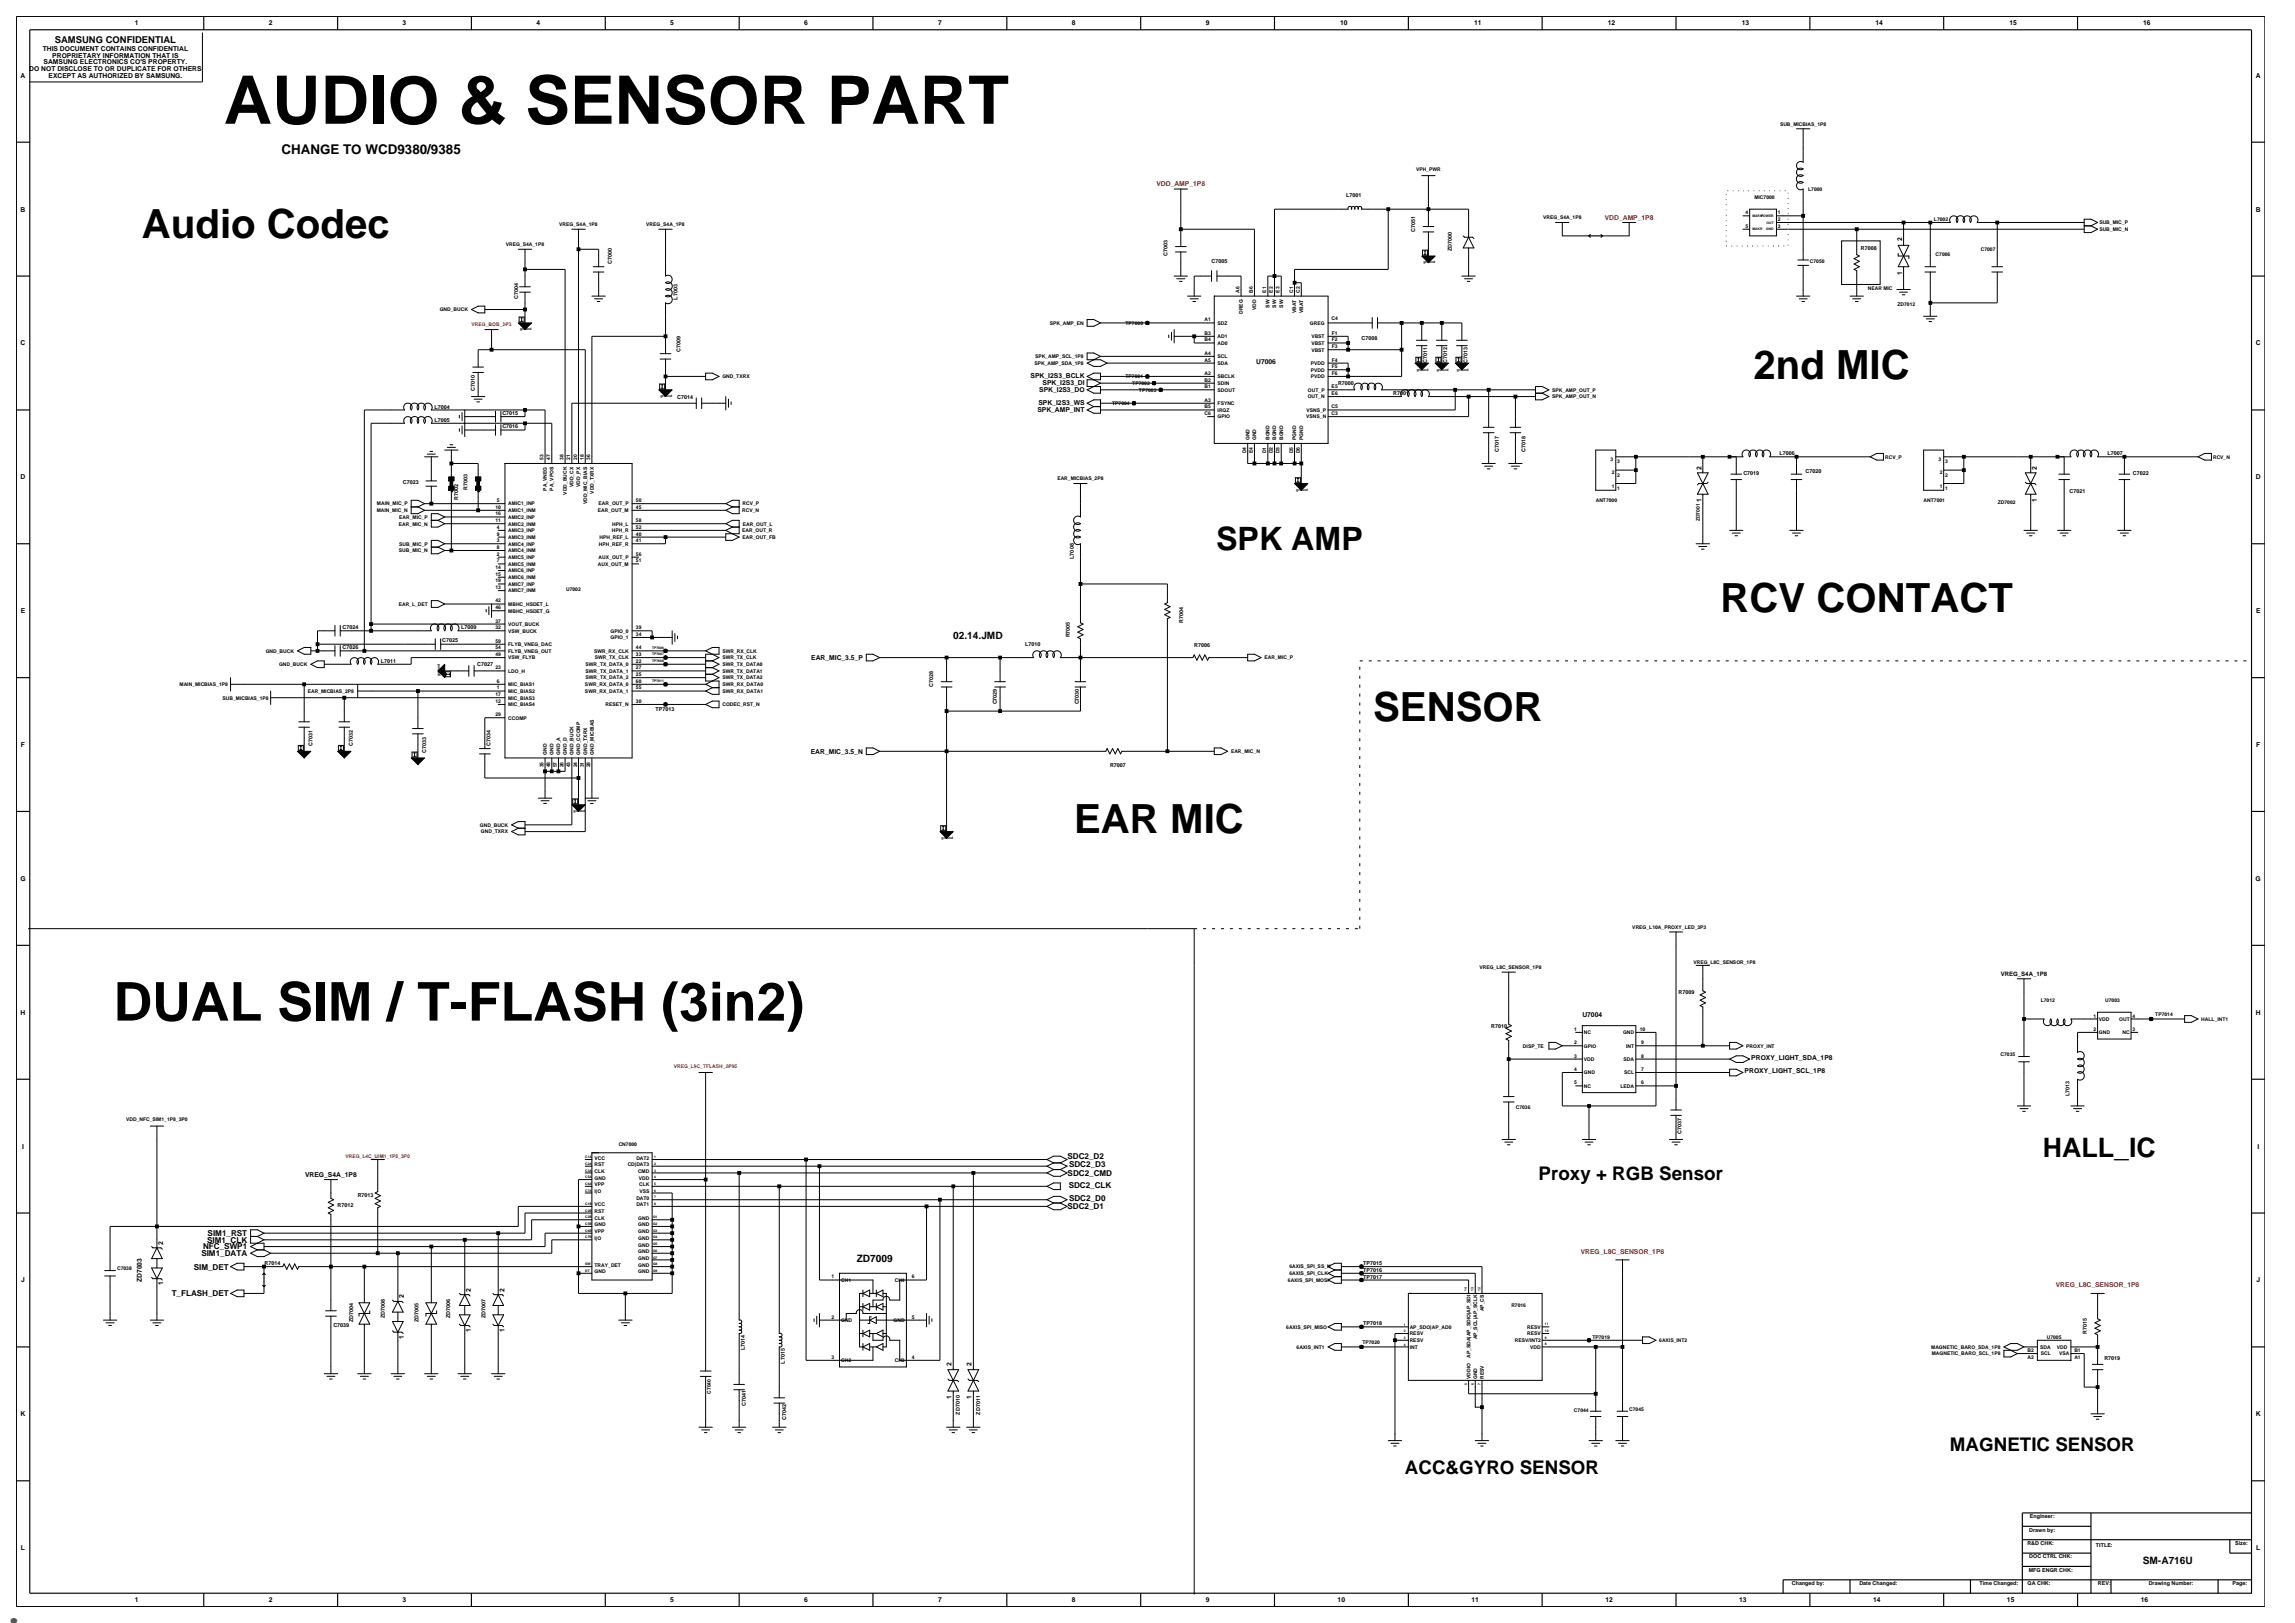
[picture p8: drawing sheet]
<svg xmlns="http://www.w3.org/2000/svg" width="420mm" height="297mm" viewBox="0 0 420 297" stroke-linecap="round" stroke-linejoin="round" font-family="sans-serif">
<defs><g id="words">
<text font-size="12.3" x="41" y="22.6">AUDIO &amp; SENSOR PART</text>
<text font-size="9.8" x="20.8" y="186.8">DUAL SIM / T-FLASH (3in2)</text>
<text font-size="8.5" fill="#00f" x="0" y="297">.</text>
<g font-size="7.4">
<text x="26" y="43.5">Audio Codec</text>
<text x="320.9" y="69.4">2nd MIC</text>
<text x="314.9" y="111.9">RCV CONTACT</text>
<text x="251.3" y="132">SENSOR</text>
<text x="196.6" y="152.4">EAR MIC</text>
</g>
<text font-size="5.9" x="222.6" y="100.7">SPK AMP</text>
<text font-size="4.9" x="373.8" y="211.8">HALL_IC</text>
<g font-size="3.4">
<text x="281.6" y="215.9">Proxy + RGB Sensor</text>
<text x="257.1" y="269.8">ACC&amp;GYRO SENSOR</text>
<text x="356.9" y="265.5">MAGNETIC SENSOR</text>
</g>
<text font-size="2.5" x="51.5" y="28.1">CHANGE TO WCD9380/9385</text>
<g font-size="1.9">
<text x="174.4" y="117">02.14.JMD</text>
<text x="156.8" y="230.9">ZD7009</text>
<text x="392.1" y="286.3">SM-A716U</text>
</g>
<text font-size="1.7" x="10" y="7.8">SAMSUNG CONFIDENTIAL</text>
<g font-size="1.5">
<text x="195.3" y="212.1">SDC2_D2</text>
<text x="195.4" y="215.2">SDC2_CMD</text>
<text x="195.6" y="213.6">SDC2_D3</text>
<text x="195.3" y="221.3">SDC2_D1</text>
<text x="195.6" y="217.4">SDC2_CLK</text>
<text x="195.6" y="219.7">SDC2_D0</text>
<text x="37.9" y="227.4">SIM1_CLK</text>
<text x="38" y="226.2">SIM1_RST</text>
<text x="35.5" y="232.3">SIM_DET</text>
<text x="36.8" y="229.9">SIM1_DATA</text>
<text x="37.2" y="228.6">NFC_SWP1</text>
<text x="31.4" y="237.2">T_FLASH_DET</text>
</g>
<g font-size="1.2">
<text x="24.7" y="4.7">1</text>
<text x="49.2" y="4.7">2</text>
<text x="73.7" y="4.7">3</text>
<text x="98.2" y="4.7">4</text>
<text x="122.7" y="4.7">5</text>
<text x="147.2" y="4.7">6</text>
<text x="171.7" y="4.7">7</text>
<text x="196.2" y="4.7">8</text>
<text x="220.7" y="4.7">9</text>
<text x="245.3" y="4.7">10</text>
<text x="269.8" y="4.7">11</text>
<text x="294.3" y="4.7">12</text>
<text x="318.7" y="4.7">13</text>
<text x="343.2" y="4.7">14</text>
<text x="367.7" y="4.7">15</text>
<text x="392.2" y="4.7">16</text>
<text x="7.8" y="9.3">THIS DOCUMENT CONTAINS CONFIDENTIAL</text>
<text x="8" y="11.8">SAMSUNG ELECTRONICS CO'S PROPERTY.</text>
<text x="9.6" y="10.6">PROPRIETARY INFORMATION THAT IS</text>
<text x="3.8" y="14.2">A</text>
<text x="5.4" y="13">DO NOT DISCLOSE TO OR DUPLICATE FOR OTHERS</text>
<text x="8.9" y="14.2">EXCEPT AS AUTHORIZED BY SAMSUNG.</text>
<text x="412.8" y="14.2">A</text>
<text x="3.8" y="38.7">B</text>
<text x="412.8" y="38.7">B</text>
<text x="348.1" y="44.1" transform="rotate(-90 348.1 44.1)">2</text>
<text x="348.1" y="50.3" transform="rotate(-90 348.1 50.3)">1</text>
<text x="3.8" y="63.2">C</text>
<text x="412.8" y="63.2">C</text>
<text x="188.6" y="69.3">SPK_I2S3_BCLK</text>
<text x="190.2" y="71.7">SPK_I2S3_DO</text>
<text x="190.8" y="70.5">SPK_I2S3_DI</text>
<text x="229.9" y="66.6">U7006</text>
<text x="189.8" y="75.4">SPK_AMP_INT</text>
<text x="190" y="74.2">SPK_I2S3_WS</text>
<text x="3.8" y="87.7">D</text>
<text x="311.4" y="86" transform="rotate(-90 311.4 86)">2</text>
<text x="372.8" y="86" transform="rotate(-90 372.8 86)">2</text>
<text x="412.8" y="87.7">D</text>
<text x="311.4" y="91.9" transform="rotate(-90 311.4 91.9)">1</text>
<text x="372.8" y="91.9" transform="rotate(-90 372.8 91.9)">1</text>
<text x="3.8" y="112.2">E</text>
<text x="412.9" y="112.2">E</text>
<text x="148.5" y="120.8">EAR_MIC_3.5_P</text>
<text x="3.8" y="136.7">F</text>
<text x="148.4" y="137.9">EAR_MIC_3.5_N</text>
<text x="412.9" y="136.7">F</text>
<text x="3.7" y="161.2">G</text>
<text x="412.8" y="161.2">G</text>
<text x="3.8" y="185.7">H</text>
<text x="412.8" y="185.7">H</text>
<text x="289.6" y="186.2">U7004</text>
<text x="319.3" y="196.4">PROXY_LIGHT_SCL_1P8</text>
<text x="320.5" y="193.9">PROXY_LIGHT_SDA_1P8</text>
<text x="4" y="210.2">I</text>
<text x="55.8" y="215.4">VREG_S4A_1P8</text>
<text x="413.1" y="210.2">I</text>
<text x="29.8" y="227.8" transform="rotate(-90 29.8 227.8)">2</text>
<text x="3.9" y="234.7">J</text>
<text x="26" y="234.6" transform="rotate(-90 26 234.6)">ZD7003</text>
<text x="29.8" y="235.2" transform="rotate(-90 29.8 235.2)">1</text>
<text x="73.9" y="237.6" transform="rotate(-90 73.9 237.6)">2</text>
<text x="86.2" y="236.4" transform="rotate(-90 86.2 236.4)">2</text>
<text x="92.3" y="236.4" transform="rotate(-90 92.3 236.4)">2</text>
<text x="412.9" y="234.7">J</text>
<text x="73.9" y="245" transform="rotate(-90 73.9 245)">1</text>
<text x="86.2" y="243.8" transform="rotate(-90 86.2 243.8)">1</text>
<text x="92.3" y="243.8" transform="rotate(-90 92.3 243.8)">1</text>
<text x="174.1" y="249.9" transform="rotate(-90 174.1 249.9)">2</text>
<text x="177.8" y="249.9" transform="rotate(-90 177.8 249.9)">2</text>
<text x="174.1" y="256.1" transform="rotate(-90 174.1 256.1)">1</text>
<text x="177.8" y="256.1" transform="rotate(-90 177.8 256.1)">1</text>
<text x="3.8" y="259.2">K</text>
<text x="412.8" y="259.2">K</text>
<text x="3.8" y="283.7">L</text>
<text x="412.9" y="283.7">L</text>
<text x="24.7" y="293.2">1</text>
<text x="49.2" y="293.2">2</text>
<text x="73.7" y="293.2">3</text>
<text x="122.7" y="293.2">5</text>
<text x="147.2" y="293.2">6</text>
<text x="171.7" y="293.2">7</text>
<text x="196.2" y="293.2">8</text>
<text x="220.7" y="293.2">9</text>
<text x="244.8" y="293.2">10</text>
<text x="269.3" y="293.2">11</text>
<text x="293.8" y="293.2">12</text>
<text x="318.3" y="293.2">13</text>
<text x="342.8" y="293.2">14</text>
<text x="367.3" y="293.2">15</text>
<text x="391.8" y="293.2">16</text>
</g>
<g font-size="1.2" fill="#f00">
<text x="211.6" y="34.1">VDD_AMP_1P8</text>
<text x="293.7" y="40.2">VDD_AMP_1P8</text>
<text x="289.3" y="229.5">VREG_L8C_SENSOR_1P8</text>
<text x="376.2" y="235.6">VREG_L8C_SENSOR_1P8</text>
</g>
<text font-size="1.1" x="366.1" y="178.6">VREG_S4A_1P8</text>
<g font-size="1">
<text x="246.4" y="36.1">L7001</text>
<text x="213.6" y="46.8" transform="rotate(-90 213.6 46.8)">C7003</text>
<text x="259" y="42.4" transform="rotate(-90 259 42.4)">C7051</text>
<text x="265.7" y="45.9" transform="rotate(-90 265.7 45.9)">ZD7000</text>
<text x="340.6" y="45.7">R7008</text>
<text x="112" y="48.2" transform="rotate(-90 112 48.2)">C7000</text>
<text x="221.7" y="48.1">C7005</text>
<text x="94.8" y="54.6" transform="rotate(-90 94.8 54.6)">C7004</text>
<text x="124" y="54.9" transform="rotate(-90 124 54.9)">L7003</text>
<text x="124.5" y="64.5" transform="rotate(-90 124.5 64.5)">C7009</text>
<text x="249.2" y="62.3">C7008</text>
<text x="86.9" y="71.5" transform="rotate(-90 86.9 71.5)">C7010</text>
<text x="244.9" y="70.4">R7000</text>
<text x="261.2" y="66.4" transform="rotate(-90 261.2 66.4)">C7011</text>
<text x="264.9" y="66.4" transform="rotate(-90 264.9 66.4)">C7012</text>
<text x="268.6" y="66.4" transform="rotate(-90 268.6 66.4)">C7013</text>
<text x="79.5" y="74.8">L7004</text>
<text x="79.5" y="77.2">L7005</text>
<text x="91.9" y="75.9">C7015</text>
<text x="123.9" y="73">C7014</text>
<text x="255" y="72.2">R7001</text>
<text x="91.9" y="78.4">C7016</text>
<text x="274.3" y="82.7" transform="rotate(-90 274.3 82.7)">C7017</text>
<text x="279.2" y="82.7" transform="rotate(-90 279.2 82.7)">C7018</text>
<text x="325.7" y="83.3">L7006</text>
<text x="385.7" y="83.3">L7007</text>
<text x="73.7" y="88.5">C7023</text>
<text x="85.5" y="89.7" transform="rotate(-90 85.5 89.7)">R7003</text>
<text x="319.1" y="86.8">C7019</text>
<text x="330.4" y="86.6">C7020</text>
<text x="390.3" y="87">C7022</text>
<text x="83.8" y="91.5" transform="rotate(-90 83.8 91.5)">R7002</text>
<text x="378.8" y="90.2">C7021</text>
<text x="196.5" y="102.3" transform="rotate(-90 196.5 102.3)">L7008</text>
<text x="216.6" y="114" transform="rotate(-90 216.6 114)">R7004</text>
<text x="62.7" y="118.8">C7026</text>
<text x="62.7" y="115.1">C7024</text>
<text x="80.9" y="117.6">C7025</text>
<text x="84.4" y="115.2">L7009</text>
<text x="187.6" y="118.2">L7010</text>
<text x="195.8" y="116.6" transform="rotate(-90 195.8 116.6)">R7005</text>
<text x="218.5" y="118.4">R7006</text>
<text x="69.7" y="121.3">L7011</text>
<text x="87.3" y="122">C7027</text>
<text x="170.8" y="125.7" transform="rotate(-90 170.8 125.7)">C7028</text>
<text x="120" y="130.2">TP7013</text>
<text x="182.4" y="128.9" transform="rotate(-90 182.4 128.9)">C7029</text>
<text x="197.4" y="128.9" transform="rotate(-90 197.4 128.9)">C7030</text>
<text x="57.2" y="136.6" transform="rotate(-90 57.2 136.6)">C7031</text>
<text x="64.5" y="136.6" transform="rotate(-90 64.5 136.6)">C7032</text>
<text x="78" y="137.8" transform="rotate(-90 78 137.8)">C7033</text>
<text x="89.8" y="136.6" transform="rotate(-90 89.8 136.6)">C7034</text>
<text x="203.1" y="140.4">R7007</text>
<text x="307.2" y="182">R7009</text>
<text x="272.9" y="188.1">R7010</text>
<text x="378.7" y="200.6" transform="rotate(-90 378.7 200.6)">L7013</text>
<text x="307.7" y="207.4" transform="rotate(-90 307.7 207.4)">C7037</text>
<text x="61.8" y="220.8">R7012</text>
<text x="65.5" y="219">R7013</text>
<text x="48.4" y="231.4">R7014</text>
<text x="249.5" y="231.5">TP7015</text>
<text x="249.5" y="234">TP7017</text>
<text x="249.5" y="232.7">TP7016</text>
<text x="61" y="242.9">C7039</text>
<text x="64.6" y="241.9" transform="rotate(-90 64.6 241.9)">ZD7004</text>
<text x="70.5" y="241.3" transform="rotate(-90 70.5 241.3)">ZD7008</text>
<text x="76.6" y="241.9" transform="rotate(-90 76.6 241.9)">ZD7005</text>
<text x="82.4" y="241.3" transform="rotate(-90 82.4 241.3)">ZD7006</text>
<text x="88.8" y="241.3" transform="rotate(-90 88.8 241.3)">ZD7007</text>
<text x="249.5" y="242.5">TP7018</text>
<text x="381.9" y="244" transform="rotate(-90 381.9 244)">R7015</text>
<text x="136.3" y="247.1" transform="rotate(-90 136.3 247.1)">L7014</text>
<text x="143.6" y="249.5" transform="rotate(-90 143.6 249.5)">L7015</text>
<text x="385.1" y="248.9">R7019</text>
<text x="136.5" y="257.3" transform="rotate(-90 136.5 257.3)">C7041</text>
<text x="143.8" y="259.8" transform="rotate(-90 143.8 259.8)">C7042</text>
<text x="175.7" y="258.9" transform="rotate(-90 175.7 258.9)">ZD7010</text>
<text x="179.4" y="258.9" transform="rotate(-90 179.4 258.9)">ZD7011</text>
<text x="371.4" y="280.2">Drawn by:</text>
<text x="371.5" y="277.8">Engineer:</text>
<text x="371" y="282.7">R&amp;D CHK:</text>
<text x="371.3" y="287.6">MFG ENGR CHK:</text>
<text x="371.4" y="285.2">DOC CTRL CHK:</text>
<text x="383.6" y="283">TITLE:</text>
<text x="409.1" y="282.7">Size:</text>
<text x="327.9" y="290.1">Changed by:</text>
<text x="340.3" y="290.1">Date Changed:</text>
<text x="362.2" y="290.1">Time Changed:</text>
<text x="371.1" y="290.1">QA CHK:</text>
<text x="383.9" y="290.1">REV:</text>
<text x="393.2" y="290.1">Drawing Number:</text>
<text x="408.6" y="290.1">Page:</text>
</g>
<g font-size=".9">
<text x="325.8" y="23">SUB_MICBIAS_1P8</text>
<text x="259.1" y="31.3">VPH_PWR</text>
<text x="330.9" y="34.9">L7000</text>
<text x="102.4" y="41.4">VREG_S4A_1P8</text>
<text x="118.3" y="41.4">VREG_S4A_1P8</text>
<text x="282.4" y="40.1">VREG_S4A_1P8</text>
<text x="319.4" y="39.2">4</text>
<text x="319.4" y="41.7">5</text>
<text x="321.1" y="36.4">MIC7000</text>
<text x="325.3" y="39.2">1</text>
<text x="325.3" y="40.5">2</text>
<text x="325.3" y="41.7">3</text>
<text x="353.9" y="40.4">L7002</text>
<text x="384.2" y="41">SUB_MIC_P</text>
<text x="92.6" y="45">VREG_S4A_1P8</text>
<text x="354.2" y="46.9">C7006</text>
<text x="362.5" y="46">C7007</text>
<text x="384.2" y="42.3">SUB_MIC_N</text>
<text x="226.8" y="53.6" transform="rotate(-90 226.8 53.6)">A6</text>
<text x="229.3" y="53.6" transform="rotate(-90 229.3 53.6)">B6</text>
<text x="231.7" y="53.5" transform="rotate(-90 231.7 53.5)">E1</text>
<text x="233" y="53.5" transform="rotate(-90 233 53.5)">E2</text>
<text x="234.2" y="53.5" transform="rotate(-90 234.2 53.5)">E3</text>
<text x="236.6" y="53.6" transform="rotate(-90 236.6 53.6)">C1</text>
<text x="237.9" y="53.6" transform="rotate(-90 237.9 53.6)">C2</text>
<text x="331.2" y="48.1">C7050</text>
<text x="341.8" y="53">NEAR MIC</text>
<text x="80.5" y="57">GND_BUCK</text>
<text x="192.1" y="59.4">SPK_AMP_EN</text>
<text x="206" y="59.4">TP7000</text>
<text x="220.4" y="58.8">A1</text>
<text x="222.8" y="59.4">SDZ</text>
<text x="227.4" y="57.5" transform="rotate(-90 227.4 57.5)">DREG</text>
<text x="229.9" y="56.7" transform="rotate(-90 229.9 56.7)">VDD</text>
<text x="232.4" y="56.3" transform="rotate(-90 232.4 56.3)">SW</text>
<text x="233.6" y="56.3" transform="rotate(-90 233.6 56.3)">SW</text>
<text x="234.8" y="56.3" transform="rotate(-90 234.8 56.3)">SW</text>
<text x="237.2" y="57.3" transform="rotate(-90 237.2 57.3)">VBAT</text>
<text x="238.5" y="57.3" transform="rotate(-90 238.5 57.3)">VBAT</text>
<text x="239.7" y="59.4">GREG</text>
<text x="243.7" y="58.5">C4</text>
<text x="347.2" y="56.1">ZD7012</text>
<text x="189.4" y="65.5">SPK_AMP_SCL_1P8</text>
<text x="220.4" y="64.9">A4</text>
<text x="220.4" y="61.3">B3</text>
<text x="220.4" y="62.5">B4</text>
<text x="222.8" y="65.5">SCL</text>
<text x="222.8" y="61.9">AD1</text>
<text x="222.8" y="63.1">AD0</text>
<text x="240" y="61.9">VBST</text>
<text x="240" y="63.1">VBST</text>
<text x="240" y="64.3">VBST</text>
<text x="243.7" y="61.3">F1</text>
<text x="243.7" y="62.5">F2</text>
<text x="243.7" y="63.7">F3</text>
<text x="132.2" y="69.2">GND_TXRX</text>
<text x="189.3" y="66.8">SPK_AMP_SDA_1P8</text>
<text x="206" y="69.2">TP7001</text>
<text x="207.2" y="70.4">TP7002</text>
<text x="208.4" y="71.7">TP7003</text>
<text x="220.4" y="66.2">A5</text>
<text x="220.4" y="71.1">B1</text>
<text x="220.4" y="69.8">B2</text>
<text x="220.4" y="68.6">A2</text>
<text x="222.8" y="66.8">SDA</text>
<text x="222.8" y="71.7">SDOUT</text>
<text x="222.8" y="70.4">SDIN</text>
<text x="222.8" y="69.2">SBCLK</text>
<text x="239.4" y="71.7">OUT_P</text>
<text x="239.9" y="69.2">PVDD</text>
<text x="239.9" y="66.8">PVDD</text>
<text x="239.9" y="68">PVDD</text>
<text x="243.7" y="71.1">E5</text>
<text x="243.7" y="68.6">F6</text>
<text x="243.7" y="66.2">F4</text>
<text x="243.7" y="67.4">F5</text>
<text x="284.1" y="71.7">SPK_AMP_OUT_P</text>
<text x="203.5" y="74.1">TP7004</text>
<text x="220.4" y="75.9">C6</text>
<text x="220.4" y="74.7">B5</text>
<text x="220.4" y="73.5">A3</text>
<text x="222.8" y="76.6">GPIO</text>
<text x="222.8" y="75.3">IRQZ</text>
<text x="222.8" y="74.1">FSYNC</text>
<text x="239.1" y="76.6">VSNS_N</text>
<text x="239.1" y="75.3">VSNS_P</text>
<text x="239.3" y="72.9">OUT_N</text>
<text x="243.7" y="75.9">C3</text>
<text x="243.7" y="74.7">C5</text>
<text x="243.7" y="72.3">E6</text>
<text x="284.1" y="72.9">SPK_AMP_OUT_N</text>
<text x="228.1" y="82.9" transform="rotate(-90 228.1 82.9)">D4</text>
<text x="228.7" y="80.5" transform="rotate(-90 228.7 80.5)">GND</text>
<text x="229.3" y="82.9" transform="rotate(-90 229.3 82.9)">E4</text>
<text x="229.9" y="80.5" transform="rotate(-90 229.9 80.5)">GND</text>
<text x="231.7" y="82.9" transform="rotate(-90 231.7 82.9)">D1</text>
<text x="232.4" y="80.5" transform="rotate(-90 232.4 80.5)">BGND</text>
<text x="233" y="82.9" transform="rotate(-90 233 82.9)">D2</text>
<text x="233.6" y="80.5" transform="rotate(-90 233.6 80.5)">BGND</text>
<text x="234.2" y="82.9" transform="rotate(-90 234.2 82.9)">D3</text>
<text x="234.8" y="80.5" transform="rotate(-90 234.8 80.5)">BGND</text>
<text x="236.6" y="82.9" transform="rotate(-90 236.6 82.9)">D5</text>
<text x="237.2" y="80.5" transform="rotate(-90 237.2 80.5)">PGND</text>
<text x="237.9" y="82.9" transform="rotate(-90 237.9 82.9)">D6</text>
<text x="238.5" y="80.5" transform="rotate(-90 238.5 80.5)">PGND</text>
<text x="345" y="83.9">RCV_P</text>
<text x="405" y="83.9">RCV_N</text>
<text x="99.5" y="84.1" transform="rotate(-90 99.5 84.1)">53</text>
<text x="100.1" y="89.8" transform="rotate(-90 100.1 89.8)">PA_VNEG</text>
<text x="100.7" y="84.1" transform="rotate(-90 100.7 84.1)">47</text>
<text x="101.3" y="89.8" transform="rotate(-90 101.3 89.8)">PA_VPOS</text>
<text x="103.1" y="84.1" transform="rotate(-90 103.1 84.1)">38</text>
<text x="104.4" y="84.1" transform="rotate(-90 104.4 84.1)">21</text>
<text x="105" y="89.1" transform="rotate(-90 105 89.1)">VDD_CX</text>
<text x="105.6" y="84.1" transform="rotate(-90 105.6 84.1)">20</text>
<text x="106.2" y="89.1" transform="rotate(-90 106.2 89.1)">VDD_PX</text>
<text x="106.8" y="84.1" transform="rotate(-90 106.8 84.1)">18</text>
<text x="108" y="84.1" transform="rotate(-90 108 84.1)">36</text>
<text x="193.5" y="87.9">EAR_MICBIAS_2P8</text>
<text x="294.7" y="84.3">3</text>
<text x="295" y="86.8">2</text>
<text x="295" y="89.2">1</text>
<text x="295.9" y="87.3">2</text>
<text x="295.9" y="84.8">3</text>
<text x="295.9" y="89.7">1</text>
<text x="354.7" y="84.3">3</text>
<text x="355" y="89.2">1</text>
<text x="355" y="86.8">2</text>
<text x="356" y="89.7">1</text>
<text x="356" y="87.3">2</text>
<text x="356" y="84.8">3</text>
<text x="68.9" y="93.7">MAIN_MIC_N</text>
<text x="69" y="92.5">MAIN_MIC_P</text>
<text x="73.1" y="94.9">EAR_MIC_P</text>
<text x="90.7" y="94.3">16</text>
<text x="90.7" y="93.1">10</text>
<text x="90.7" y="95.5">11</text>
<text x="90.9" y="91.9">5</text>
<text x="93" y="92.5">AMIC1_INP</text>
<text x="93" y="94.9">AMIC2_INP</text>
<text x="93" y="93.7">AMIC1_INM</text>
<text x="103.7" y="90.5" transform="rotate(-90 103.7 90.5)">VDD_BUCK</text>
<text x="107.4" y="92.3" transform="rotate(-90 107.4 92.3)">VDD_MIC_BIAS</text>
<text x="108.6" y="90.3" transform="rotate(-90 108.6 90.3)">VDD_TXRX</text>
<text x="109.4" y="93.7">EAR_OUT_M</text>
<text x="109.6" y="92.5">EAR_OUT_P</text>
<text x="116.4" y="95.5">58</text>
<text x="116.4" y="93.1">45</text>
<text x="116.4" y="91.9">50</text>
<text x="135.8" y="93.7">RCV_N</text>
<text x="135.9" y="92.5">RCV_P</text>
<text x="292" y="91.9">ANT7000</text>
<text x="311.1" y="95.4" transform="rotate(-90 311.1 95.4)">ZD7001</text>
<text x="352" y="91.9">ANT7001</text>
<text x="365.6" y="92.2">ZD7002</text>
<text x="73" y="96.2">EAR_MIC_N</text>
<text x="73" y="101.1">SUB_MIC_N</text>
<text x="73.1" y="99.8">SUB_MIC_P</text>
<text x="90.9" y="100.4">8</text>
<text x="90.9" y="98">9</text>
<text x="90.9" y="96.8">4</text>
<text x="90.9" y="99.2">3</text>
<text x="90.9" y="101.7">2</text>
<text x="93" y="101.1">AMIC4_INM</text>
<text x="93" y="98.6">AMIC3_INM</text>
<text x="93" y="97.4">AMIC3_INP</text>
<text x="93" y="99.8">AMIC4_INP</text>
<text x="93" y="96.2">AMIC2_INM</text>
<text x="109.6" y="99.8">HPH_REF_R</text>
<text x="109.7" y="98.6">HPH_REF_L</text>
<text x="112" y="97.4">HPH_R</text>
<text x="112.1" y="96.2">HPH_L</text>
<text x="116.4" y="96.8">52</text>
<text x="116.4" y="101.7">56</text>
<text x="116.4" y="98">40</text>
<text x="116.4" y="99.2">41</text>
<text x="135.8" y="97.4">EAR_OUT_R</text>
<text x="135.9" y="98.6">EAR_OUT_FB</text>
<text x="135.9" y="96.2">EAR_OUT_L</text>
<text x="90.7" y="105.4">15</text>
<text x="90.7" y="106.6">19</text>
<text x="90.7" y="107.8">13</text>
<text x="90.7" y="104.1">14</text>
<text x="90.9" y="102.9">7</text>
<text x="93" y="103.5">AMIC5_INM</text>
<text x="93" y="107.2">AMIC7_INP</text>
<text x="93" y="102.3">AMIC5_INP</text>
<text x="93" y="104.7">AMIC6_INP</text>
<text x="93" y="106">AMIC6_INM</text>
<text x="109.4" y="103.5">AUX_OUT_M</text>
<text x="109.6" y="102.3">AUX_OUT_P</text>
<text x="116.4" y="102.9">51</text>
<text x="73" y="110.9">EAR_L_DET</text>
<text x="90.7" y="111.5">46</text>
<text x="90.7" y="113.9">37</text>
<text x="90.7" y="110.2">42</text>
<text x="93" y="112.1">MBHC_HSDET_G</text>
<text x="93" y="110.9">MBHC_HSDET_L</text>
<text x="93" y="108.4">AMIC7_INM</text>
<text x="103.6" y="108.1">U7002</text>
<text x="48.6" y="119.4">GND_BUCK</text>
<text x="90.7" y="117.6">59</text>
<text x="90.7" y="118.8">54</text>
<text x="90.7" y="115.1">32</text>
<text x="93" y="118.2">FLYB_VNEG_DAC</text>
<text x="93" y="119.4">FLYB_VNEG_OUT</text>
<text x="93" y="115.8">VSW_BUCK</text>
<text x="93" y="114.5">VOUT_BUCK</text>
<text x="108.7" y="119.4">SWR_RX_CLK</text>
<text x="111.7" y="115.8">GPIO_0</text>
<text x="111.7" y="117">GPIO_1</text>
<text x="116.4" y="118.8">44</text>
<text x="116.4" y="115.1">39</text>
<text x="116.4" y="116.4">34</text>
<text x="132.2" y="119.4">SWR_RX_CLK</text>
<text x="32.9" y="125.5">MAIN_MICBIAS_1P8</text>
<text x="51.1" y="121.9">GND_BUCK</text>
<text x="90.7" y="120">49</text>
<text x="90.7" y="122.5">23</text>
<text x="90.9" y="124.9">6</text>
<text x="93" y="125.5">MIC_BIAS1</text>
<text x="93" y="120.7">VSW_FLYB</text>
<text x="93" y="123.1">LDO_H</text>
<text x="107.1" y="125.5">SWR_RX_DATA_0</text>
<text x="107.2" y="124.3">SWR_TX_DATA_2</text>
<text x="107.2" y="123.1">SWR_TX_DATA_1</text>
<text x="107.2" y="121.9">SWR_TX_DATA_0</text>
<text x="108.8" y="120.7">SWR_TX_CLK</text>
<text x="116.4" y="124.9">60</text>
<text x="116.4" y="120">33</text>
<text x="116.4" y="121.3">22</text>
<text x="116.4" y="123.7">25</text>
<text x="116.4" y="122.5">27</text>
<text x="132.2" y="124.3">SWR_TX_DATA2</text>
<text x="132.2" y="121.9">SWR_TX_DATA0</text>
<text x="132.2" y="123.1">SWR_TX_DATA1</text>
<text x="132.2" y="120.7">SWR_TX_CLK</text>
<text x="132.2" y="125.5">SWR_RX_DATA0</text>
<text x="231.4" y="120.7">EAR_MIC_P</text>
<text x="40.7" y="128">SUB_MICBIAS_1P8</text>
<text x="56.3" y="126.8">EAR_MICBIAS_2P8</text>
<text x="90.7" y="131.1">29</text>
<text x="90.7" y="127.4">17</text>
<text x="90.7" y="128.6">12</text>
<text x="90.9" y="126.2">1</text>
<text x="93" y="131.7">CCOMP</text>
<text x="93" y="128">MIC_BIAS3</text>
<text x="93" y="126.8">MIC_BIAS2</text>
<text x="93" y="129.2">MIC_BIAS4</text>
<text x="107.1" y="126.8">SWR_RX_DATA_1</text>
<text x="110.8" y="129.2">RESET_N</text>
<text x="116.4" y="126.2">55</text>
<text x="116.4" y="128.6">30</text>
<text x="132.2" y="129.2">CODEC_RST_N</text>
<text x="132.2" y="126.8">SWR_RX_DATA1</text>
<text x="225.3" y="137.8">EAR_MIC_N</text>
<text x="99.5" y="140.4" transform="rotate(-90 99.5 140.4)">35</text>
<text x="100.1" y="138.1" transform="rotate(-90 100.1 138.1)">GND</text>
<text x="100.7" y="140.4" transform="rotate(-90 100.7 140.4)">48</text>
<text x="101.3" y="138.1" transform="rotate(-90 101.3 138.1)">GND</text>
<text x="101.9" y="140.4" transform="rotate(-90 101.9 140.4)">57</text>
<text x="102.5" y="138.1" transform="rotate(-90 102.5 138.1)">GND_A</text>
<text x="103.1" y="140.4" transform="rotate(-90 103.1 140.4)">26</text>
<text x="103.7" y="138.1" transform="rotate(-90 103.7 138.1)">GND_D</text>
<text x="104.4" y="140.4" transform="rotate(-90 104.4 140.4)">43</text>
<text x="105" y="138.1" transform="rotate(-90 105 138.1)">GND_BUCK</text>
<text x="105.6" y="140.4" transform="rotate(-90 105.6 140.4)">24</text>
<text x="106.2" y="138.1" transform="rotate(-90 106.2 138.1)">GND_CCOMP</text>
<text x="106.8" y="140.4" transform="rotate(-90 106.8 140.4)">31</text>
<text x="107.4" y="138.1" transform="rotate(-90 107.4 138.1)">GND_TXRX</text>
<text x="108" y="140.4" transform="rotate(-90 108 140.4)">28</text>
<text x="108.6" y="138.1" transform="rotate(-90 108.6 138.1)">GND_MICBIAS</text>
<text x="87.8" y="151.3">GND_BUCK</text>
<text x="88" y="152.5">GND_TXRX</text>
<text x="298.7" y="169.9">VREG_L10A_PROXY_LED_3P3</text>
<text x="270.7" y="177.3">VREG_L8C_SENSOR_1P8</text>
<text x="309.9" y="176.4">VREG_L8C_SENSOR_1P8</text>
<text x="373.5" y="183.4">L7012</text>
<text x="385.3" y="183.4">U7003</text>
<text x="394.4" y="185.9">TP7014</text>
<text x="278.7" y="191.7">DISP_TE</text>
<text x="288.1" y="188.6">1</text>
<text x="288.1" y="191.1">2</text>
<text x="289.9" y="189.2">NC</text>
<text x="289.9" y="191.7">GPIO</text>
<text x="297" y="189.2">GND</text>
<text x="297.6" y="191.7">INT</text>
<text x="300.1" y="188.6">10</text>
<text x="300.3" y="191.1">9</text>
<text x="319.6" y="191.7">PROXY_INT</text>
<text x="383.1" y="188.7">2</text>
<text x="383.1" y="186.2">1</text>
<text x="384.1" y="186.8">VDD</text>
<text x="384.1" y="189.2">GND</text>
<text x="387.8" y="186.8">OUT</text>
<text x="388.4" y="189.2">NC</text>
<text x="390.2" y="188.7">3</text>
<text x="390.2" y="186.2">4</text>
<text x="402.9" y="186.8">HALL_INT1</text>
<text x="288.1" y="193.5">3</text>
<text x="288.1" y="196">4</text>
<text x="289.9" y="194.1">VDD</text>
<text x="289.9" y="196.6">GND</text>
<text x="297.1" y="194.1">SDA</text>
<text x="297.2" y="196.6">SCL</text>
<text x="300.3" y="196">7</text>
<text x="300.3" y="193.5">8</text>
<text x="366.1" y="193.2">C7035</text>
<text x="277.4" y="203">C7036</text>
<text x="288.1" y="198.4">5</text>
<text x="289.9" y="199">NC</text>
<text x="296.6" y="199">LEDA</text>
<text x="300.3" y="198.4">6</text>
<text x="23.1" y="205.2">VDD_NFC_SIM1_1P8_3P0</text>
<text x="113.2" y="209.7">CN7000</text>
<text x="108.8" y="213.4">RST</text>
<text x="108.8" y="214.6">CLK</text>
<text x="108.8" y="215.8">GND</text>
<text x="108.8" y="212.2">VCC</text>
<text x="114.9" y="213.4">CD|DAT3</text>
<text x="116.5" y="212.2">DAT2</text>
<text x="116.8" y="214.6">CMD</text>
<text x="116.9" y="215.8">VDD</text>
<text x="108.8" y="218.3">I|O</text>
<text x="108.8" y="220.8">VCC</text>
<text x="108.8" y="222">RST</text>
<text x="108.8" y="217.1">VPP</text>
<text x="116.5" y="219.5">DAT0</text>
<text x="116.5" y="220.8">DAT1</text>
<text x="117" y="217.1">CLK</text>
<text x="117" y="218.3">VSS</text>
<text x="108.8" y="225.7">VPP</text>
<text x="108.8" y="226.9">I|O</text>
<text x="108.8" y="223.2">CLK</text>
<text x="108.8" y="224.4">GND</text>
<text x="116.8" y="223.2">GND</text>
<text x="116.8" y="224.4">GND</text>
<text x="116.8" y="225.7">GND</text>
<text x="116.8" y="226.9">GND</text>
<text x="21.4" y="232.4">C7038</text>
<text x="108.8" y="231.8">TRAY_DET</text>
<text x="108.8" y="233">GND</text>
<text x="116.8" y="228.1">GND</text>
<text x="116.8" y="229.3">GND</text>
<text x="116.8" y="230.5">GND</text>
<text x="116.8" y="231.8">GND</text>
<text x="116.8" y="233">GND</text>
<text x="152.2" y="233.9">1</text>
<text x="166.9" y="233.9">6</text>
<text x="236" y="232.1">6AXIS_SPI_SS_N</text>
<text x="236" y="233.3">6AXIS_SPI_CLK</text>
<text x="153.9" y="234.6">CH1</text>
<text x="163.7" y="234.6">CH4</text>
<text x="235.7" y="234.6">6AXIS_SPI_MOSI</text>
<text x="271.5" y="240" transform="rotate(-90 271.5 240)">AP_CS</text>
<text x="276.6" y="239.1">R7016</text>
<text x="152.2" y="241.3">2</text>
<text x="153.9" y="241.9">GND</text>
<text x="163.5" y="241.9">GND</text>
<text x="166.9" y="241.3">5</text>
<text x="235.4" y="243.1">6AXIS_SPI_MISO</text>
<text x="249.3" y="245.9">TP7020</text>
<text x="258" y="243.1">AP_SDO|AP_AD0</text>
<text x="258" y="244.3">RESV</text>
<text x="258" y="245.6">RESV</text>
<text x="270.3" y="245.1" transform="rotate(-90 270.3 245.1)">AP_SCL|AP_SCLK</text>
<text x="277.3" y="245.6">RESV/INT2</text>
<text x="279.5" y="244.3">RESV</text>
<text x="279.5" y="243.1">RESV</text>
<text x="291.4" y="245">TP7019</text>
<text x="303.7" y="245.6">6AXIS_INT2</text>
<text x="374.6" y="245">U7005</text>
<text x="152.2" y="248.6">3</text>
<text x="153.9" y="249.2">CH2</text>
<text x="163.7" y="249.2">CH3</text>
<text x="166.9" y="248.6">4</text>
<text x="237.3" y="246.8">6AXIS_INT1</text>
<text x="258" y="246.8">INT</text>
<text x="269.1" y="248.5" transform="rotate(-90 269.1 248.5)">AP_SDA|AP_SDIO|AP_SDI</text>
<text x="280.1" y="246.8">VDD</text>
<text x="353.4" y="246.8">MAGNETIC_BARO_SDA_1P8</text>
<text x="353.5" y="248">MAGNETIC_BARO_SCL_1P8</text>
<text x="371" y="248.6">A2</text>
<text x="371" y="247.4">B2</text>
<text x="373.4" y="246.8">SDA</text>
<text x="373.5" y="248">SCL</text>
<text x="376.4" y="246.8">VDD</text>
<text x="376.8" y="248">VSA</text>
<text x="379.6" y="247.4">B1</text>
<text x="379.6" y="248.6">A1</text>
<text x="130.1" y="255" transform="rotate(-90 130.1 255)">C7040</text>
<text x="269.1" y="252.3" transform="rotate(-90 269.1 252.3)">VDDIO</text>
<text x="270.3" y="252.3" transform="rotate(-90 270.3 252.3)">GND</text>
<text x="271.5" y="252.3" transform="rotate(-90 271.5 252.3)">RESV</text>
<text x="288" y="258.4">C7044</text>
<text x="298.2" y="258.1">C7045</text>
</g>
<g font-size=".9" fill="#f00">
<text x="86.3" y="59.7">VREG_BOB_3P3</text>
<text x="123.3" y="195.4">VREG_L9C_TFLASH_2P95</text>
<text x="63.2" y="211.9">VREG_L4C_UIM1_1P8_3P0</text>
</g>
<g font-size=".6">
<text x="320.7" y="39.7">MARKPOWER</text>
<text x="323.3" y="40.9">OUT</text>
<text x="320.7" y="42.2">MAKR</text>
<text x="323.2" y="42.2">GND</text>
<text x="260.5" y="48.2">ground</text>
<text x="95.2" y="60.5">ground</text>
<text x="259.3" y="67.8">ground</text>
<text x="263" y="67.8">ground</text>
<text x="266.6" y="67.8">ground</text>
<text x="120.9" y="72.7">ground</text>
<text x="237.2" y="89.8">ground</text>
<text x="119.3" y="119.9">TP7007</text>
<text x="119.3" y="118.7">TP7006</text>
<text x="80.5" y="123.7" transform="rotate(-90 80.5 123.7)">ground</text>
<text x="119.3" y="121.2">TP7008</text>
<text x="119.3" y="124.8">TP7011</text>
<text x="105" y="148.6">ground</text>
<text x="172.3" y="153.5">ground</text>
<text x="107.1" y="213.1">C2A</text>
<text x="107.1" y="214.4">C3A</text>
<text x="107.1" y="215.6">C5A</text>
<text x="107.1" y="211.9">C1A</text>
<text x="119.7" y="213.1">2</text>
<text x="119.7" y="214.4">3</text>
<text x="119.7" y="215.6">4</text>
<text x="119.7" y="211.9">1</text>
<text x="107.1" y="218.1">C7A</text>
<text x="107.1" y="220.5">C1B</text>
<text x="107.1" y="221.7">C2B</text>
<text x="107.1" y="216.8">C6A</text>
<text x="119.7" y="216.8">5</text>
<text x="119.7" y="218.1">6</text>
<text x="119.7" y="219.3">7</text>
<text x="119.7" y="220.5">8</text>
<text x="107.1" y="225.4">C6B</text>
<text x="107.1" y="226.6">C7B</text>
<text x="107.1" y="223">C3B</text>
<text x="107.1" y="224.2">C5B</text>
<text x="119.5" y="227.9">G5</text>
<text x="119.5" y="223">G1</text>
<text x="119.5" y="224.2">G2</text>
<text x="119.5" y="225.4">G3</text>
<text x="119.5" y="226.6">G4</text>
<text x="107.1" y="231.5">SW</text>
<text x="107.1" y="232.7">DT</text>
<text x="119.5" y="229.1">G6</text>
<text x="119.5" y="230.3">G7</text>
<text x="119.5" y="231.5">G8</text>
<text x="119.5" y="232.7">G9</text>
<text x="268.5" y="236.2" transform="rotate(-90 268.5 236.2)">14</text>
<text x="269.7" y="236.2" transform="rotate(-90 269.7 236.2)">13</text>
<text x="270.9" y="236.2" transform="rotate(-90 270.9 236.2)">12</text>
<text x="256.9" y="245">3</text>
<text x="256.9" y="242.6">1</text>
<text x="256.9" y="243.8">2</text>
<text x="282.7" y="245">9</text>
<text x="282.7" y="243.7">10</text>
<text x="282.7" y="242.5">11</text>
<text x="256.9" y="246.2">4</text>
<text x="282.7" y="246.2">8</text>
<text x="268.5" y="253.4" transform="rotate(-90 268.5 253.4)">5</text>
<text x="269.7" y="253.4" transform="rotate(-90 269.7 253.4)">6</text>
<text x="271" y="253.4" transform="rotate(-90 271 253.4)">7</text>
</g>
</g></defs>
<!-- layer: MFD Layer /idea/tmp/Extended-Print.md.jin.sheet7.5.mfd -->
<g fill="none" stroke="#000" stroke-width=".18">
<path d="M37 5.9v9.1h-31.5M214.9 34.6h2.4M216.1 34.6v10.5M246.7 38.3h-13.5v15.9M246.7 38.3a.35 .35 0 0 1 .3-.5 .35 .35 0 0 1 .3 .5 .34 .34 0 0 1 .3-.5 .34 .34 0 0 1 .3 .5 .35 .35 0 0 1 .3-.5 .35 .35 0 0 1 .4 .5 .35 .35 0 0 1 .3-.5 .35 .35 0 0 1 .3 .5h19.6v5.1M254.1 38.3v11h-17.2v4.9M260.2 32.1h2.4M261.4 32.1v9.4M319 39.5h1.2M320.2 38.3h4.9v4.9h-4.9zM325.1 39.5h4.9M328.8 23.6h2.4"/>
<path d="M330 23.6v6.1a.76 .76 0 0 0-1 .1 .76 .76 0 0 0 0 1 .76 .76 0 0 0 1 .1M330 34.6v13M330 33.4a.76 .76 0 0 0-1 .1 .76 .76 0 0 0 0 1 .76 .76 0 0 0 1 .1M330 30.9a.76 .76 0 0 0-1 .1 .76 .76 0 0 0 0 1 .76 .76 0 0 0 1 .1M330 32.1a.78 .78 0 0 0-1 .1 .78 .78 0 0 0 0 1.1 .78 .78 0 0 0 1 .1M86.3 56.6l1.2-.6h1.2v1.3h-1.2zM88.7 56.6h7.4M94.8 45.6h2.5M95 58h.9v.9h-.9zM95.1 52.5h1.9M95.1 53.5h1.9M95.3 58.2h.3"/>
<path d="M95.3 58.8h.3M95.5 58.2v.6M96.1 45.6v6.9M96.1 53.5v5.6M96.1 49.3h7.3v35.5M104.7 41.9h2.4M105.9 45.6h3.7v3.2M105.9 41.9v42.9M108.3 54.2h2.5M108.6 49.8h1.9M108.6 48.8h1.9M108.8 54.7h1.5"/>
<path d="M109.3 55.2h.5M109.6 49.8v4.4M120.6 41.9h2.4M121.8 41.9v8.6a.76 .76 0 0 1 1 .1 .76 .76 0 0 1 0 1 .76 .76 0 0 1-1 .1 .78 .78 0 0 1 1 .1 .78 .78 0 0 1 0 1.1 .78 .78 0 0 1-1 .1 .76 .76 0 0 1 1 .1 .76 .76 0 0 1 0 1 .76 .76 0 0 1-1 .1 .78 .78 0 0 1 1 .1 .78 .78 0 0 1 0 1 .78 .78 0 0 1-1 .1v9.3M198.9 58.5h1.3l1.2 .6-1.2 .6h-1.3zM201.4 59.1h20.8M214.9 50.5h2.4M215.1 46.1h2M215.1 45.1h2M215.4 51h1.4M215.8 51.5h.5M216.1 41.9h13.5v12.3"/>
<path d="M216.1 46.1v4.4M217.3 54.2h2.5M217.8 54.7h1.5M218.3 55.2h.5M221.7 50.5h-3.2v3.7M221.7 49.5v2M222.2 54.2h20.8v26.9h-20.8zM222.7 50.5h4.4v3.7M222.7 49.5v2M232 54.2v-3.7h2.5v3.7M236.9 51.7h1.2v2.5M243 59.1h8.1"/>
<path d="M251.1 58.1v2M252.1 59.1h15.4v3.2M252.1 58.1v2M256.5 59.1v9.8h-13.5M260.2 59.1v3.2M260.3 45.8h.9v.9h-.9zM260.4 42.4h2M260.4 41.5h2M260.6 45.9h.3M260.6 46.5h.3M260.8 45.9v.6M261.4 42.4v4.4"/>
<path d="M263.9 59.1v3.2M267.5 50.5h2.5M267.8 43.2l.2 .2h1.5l.2 .3M268 51h1.5M268.5 51.5h.5M268.8 45.4v5.1M268.8 43.4l.9 2h-1.9zM284.7 40.7h2.4M285.9 40.7v2.5h4.9M296.9 40.7h2.5M298.2 40.7v2.5h-5M319 41.9h1.2"/>
<path d="M325.1 40.7h31.8a.76 .76 0 0 1 .1-1 .76 .76 0 0 1 1.1 0 .76 .76 0 0 1 .1 1 .78 .78 0 0 1 .1-1 .78 .78 0 0 1 1 0 .78 .78 0 0 1 .1 1 .76 .76 0 0 1 .1-1 .76 .76 0 0 1 1 0 .76 .76 0 0 1 .1 1 .76 .76 0 0 1 .1-1 .76 .76 0 0 1 1 0 .76 .76 0 0 1 .1 1h19.6M325.1 41.9h56.3M328.8 54.2h2.4M329 47.6h2M329 48.6h2M329.3 54.7h1.4M329.7 55.2h.5M330 48.6v5.6M337 44.1h7.1v8h-7.1zM338.6 54.2h2.4M339.1 54.7h1.4M339.5 55.2h.5"/>
<path d="M339.8 41.9v4.7l.5 .2-1 .5 1 .5-1 .5 1 .5-1 .5 .5 .2v4.7M347.1 53h2.5M347.4 46.4v.4h1.9v.5M347.4 44.9h1.9l-.9 1.9zM347.6 53.5h1.5M348.1 53.9h.5M348.4 46.8l.9 2h-1.9zM348.4 40.7v4.2M348.4 48.8v4.2M352 57.9h2.5M352.3 49.8h1.9M352.3 48.8h1.9"/>
<path d="M352.5 58.3h1.5M353 58.8h.5M353.3 40.7v8.1M353.3 49.8v8.1M364.5 49.8h2M364.5 48.8h2M365.5 40.7v8.1M365.5 49.8v5.6h-12.2M381.4 40.1h1.3l1.2 .6-1.2 .6 1.2 .6-1.2 .7h-1.3zM381.4 41.3h1.3M84.1 76v.5M84.1 78.4v.5"/>
<path d="M84.6 75.5v1.5M84.6 77.9v1.5M85.1 75v4.9M85.1 76.2h5.6M85.1 78.7h5.6M86.3 72.6h2.4M86.5 67.2h2M86.5 68.2h2M86.8 73h1.4M87.3 73.5h.5M87.5 67.2v-3.2h19.6v20.8M87.5 68.2v4.4"/>
<path d="M88.7 60.3h2.5M90 60.3v3.7M90.7 75.2v2M90.7 77.7v2M91.7 75.2v2M91.7 77.7v2M96.1 75v1.2h-4.4M96.1 77.5v1.2h-4.4M120.7 70.3h.9v.9h-.9zM120.8 64.7h2M120.8 65.7h2M121 70.4h.3"/>
<path d="M121 71h.3M121.2 70.4v.6M121.8 61.5h-13.5v23.3M121.8 68.9h7.3M121.8 65.7v5.6M127.4 73.8h-22.7v11M127.4 72.8v2M128.4 73.8h4.4M128.4 72.8v2M129.1 68.3h1.3l1.2 .6-1.2 .6h-1.3zM132.8 72.6v2.4M133.3 73v1.5"/>
<path d="M133.8 73.5v.5M198.9 68.9l1.3-.6h1.2v1.2h-2.5v1.2h2.5v1.2h-1.2l-1.3-.6 2.5-1.2zM198.9 73.8l1.3-.6h1.2v2.4h-1.2l-1.3-.6 1.3-.6zM200.2 74.4h1.2M201.4 75h20.8M201.4 73.8h20.8M201.4 71.3h20.8M201.4 68.9h20.8M201.4 65.2h20.8M201.4 70.1h20.8M201.4 65.2l-1.2-.6h-1.3v1.2h2.5l1.2 .6M201.4 65.2l-2.5 1.2 1.3 .6h1.2l1.2-.6"/>
<path d="M202.6 66.4h19.6M213.9 61.3v.5M214.4 60.8v1.5M214.9 60.3v2.5M214.9 61.5h7.3M218.5 61.5v1.3h3.7M221 76.2h1.2M243 71.3h4.9a.77 .77 0 0 1 .1-1 .77 .77 0 0 1 1.1 0 .77 .77 0 0 1 .1 1 .76 .76 0 0 1 .1-1 .76 .76 0 0 1 1 0 .76 .76 0 0 1 .1 1 .77 .77 0 0 1 .1-1 .77 .77 0 0 1 1 0 .77 .77 0 0 1 .1 1 .76 .76 0 0 1 .1-1 .76 .76 0 0 1 1 0 .76 .76 0 0 1 .1 1h28.2M243 61.5h3.7v2.5M243 72.6h13.5M243 62.8h3.7M243 66.4h3.7v2.5"/>
<path d="M243 67.7h3.7M243 64h13.5M256.5 72.6a.78 .78 0 0 1 .1-1.1 .78 .78 0 0 1 1 0 .78 .78 0 0 1 .1 1.1M257.7 72.6a.78 .78 0 0 1 .1-1.1 .78 .78 0 0 1 1.1 0 .78 .78 0 0 1 .1 1.1 .78 .78 0 0 1 0-1.1 .78 .78 0 0 1 1.1 0 .78 .78 0 0 1 .1 1.1 .78 .78 0 0 1 .1-1.1 .78 .78 0 0 1 1 0 .78 .78 0 0 1 .1 1.1h19.6M259.1 65.4h.9v.9h-.9zM259.2 63.3h2M259.2 62.3h2M259.4 65.5h.3M259.4 66.1h.3M259.6 65.5v.6M260.2 63.3v3.1M262.8 65.4h.9v.9h-.9z"/>
<path d="M262.9 63.3h1.9M262.9 62.3h1.9M263.1 65.5h.3M263.1 66.1h.3M263.2 65.5v.6M263.9 63.3v3.1M266.3 71.3v3.7h-23.3M266.5 65.4h.9v.9h-.9zM266.6 63.3h1.9M266.6 62.3h1.9M266.8 65.5h.3M266.8 66.1h.3"/>
<path d="M266.9 65.5v.6M267.5 63.3v3.1M268.8 72.6v3.6h-25.8M271.4 79.2h2M271.4 78.2h2M272.4 71.3v6.9M272.4 79.2v5.6M276.3 79.2h2M276.3 78.2h2M277.3 72.6v5.6M277.3 79.2v5.6M281 70.7h1.2l1.3 .6-1.3 .6 1.3 .7-1.3 .6h-1.2z"/>
<path d="M281 71.9h1.2M75.2 92.8h1.3M76.5 92.8l1.2 .6M77.7 83.6h2.5M77.7 92.2l-1.2-.7h-1.3v2.5h1.3l1.2-.6M77.7 92.2l-1.2 .6M77.7 93.4h14.7M77.7 92.2h14.7M77.9 89h2M77.9 88h2M78.2 83.1h1.5M78.7 82.6h.5"/>
<path d="M78.9 83.6v4.4M78.9 89v3.2M78.9 95.2h1.3M80.2 95.2l1.2 .6M81.4 82.4h2.4M81.4 94.6l-1.2-.6h-1.3v2.4h1.3l1.2-.6M81.4 99.5l-1.2-.6h-1.3v2.4h1.3l1.2-.6M81.4 99.5l-1.2 .6M81.4 99.5h11M81.4 95.8h11M81.4 94.6h11M81.4 94.6l-1.2 .6"/>
<path d="M81.9 81.9h1.4M82.4 81.4h.4M82.6 90h.1M82.6 89.7h.1M82.6 82.4v4.9M82.6 89.7v11M82.6 84.8h4.9v2.5M87.5 90h.1M87.5 89.7h.1M87.5 89.7v3.7M91.2 97h1.2M91.2 98.3h1.2"/>
<path d="M92.4 84.8h23.3v53.9h-23.3zM99.7 84.8v-9.8h-20.8a.78 .78 0 0 0-.1-1 .78 .78 0 0 0-1 0 .78 .78 0 0 0-.1 1 .78 .78 0 0 0-.1-1 .78 .78 0 0 0-1 0 .78 .78 0 0 0-.1 1 .78 .78 0 0 0-.1-1 .78 .78 0 0 0-1.1 0 .78 .78 0 0 0 0 1 .77 .77 0 0 0-.1-1 .77 .77 0 0 0-1.1 0 .77 .77 0 0 0-.1 1h-7.3v44.1M101 84.8v-7.3h-22.1a.77 .77 0 0 0-.1-1.1 .77 .77 0 0 0-1 0 .77 .77 0 0 0-.1 1.1 .76 .76 0 0 0-.1-1.1 .76 .76 0 0 0-1 0 .76 .76 0 0 0-.1 1 .77 .77 0 0 0-.1-1 .77 .77 0 0 0-1.1 0 .77 .77 0 0 0-.1 1.1 .76 .76 0 0 0 0-1.1 .76 .76 0 0 0-1.1 0 .76 .76 0 0 0-.1 1l-6.1 .1v37.9M115.7 97h17.1M115.7 93.4h17.1M115.7 92.2h17.1M115.7 95.8h17.1M115.7 98.3h17.1M121.8 98.3v1.2h-6.1M132.8 92.2l1.2-.7h1.3v2.5h-1.3l-1.2-.6M132.8 95.8l1.2-.6h1.3v2.5h-2.5v1.2h1.2l1.3-.6-2.5-1.3M132.8 92.2l1.2 .6"/>
<path d="M132.8 95.8l1.2 .6M134 92.8h1.3M134 96.4l-1.2 .6M134 96.4h1.3M134 92.8l-1.2 .6M196.5 88.5h2.4M197.7 88.5v6.1a.78 .78 0 0 0-1 .1 .78 .78 0 0 0 0 1 .78 .78 0 0 0 1 .1M197.7 95.8a.78 .78 0 0 0-1 .1 .78 .78 0 0 0 0 1.1 .78 .78 0 0 0 1 .1 .78 .78 0 0 0-1 0 .78 .78 0 0 0 0 1.1 .78 .78 0 0 0 1 .1 .77 .77 0 0 0-1 .1 .77 .77 0 0 0 0 1 .77 .77 0 0 0 1 .1v14.5l.5 .2-1 .5 1 .5-1 .5 1 .5-1 .4 .5 .3v7.8M228.3 81.1v3.7h9.8M229.6 81.1v3.7M232 81.1v3.7M233.2 81.1v3.7"/>
<path d="M234.5 81.1v3.7M236.9 81.1v3.7M237.1 87.4h.9v.9h-.9zM237.4 87.6h.3M237.4 88.2h.3M237.5 87.6v.6M238.1 81.1v7.4M271.2 84.8h2.4M271.7 85.3h1.5M272.2 85.8h.5M276.1 84.8h2.5M276.6 85.3h1.5"/>
<path d="M277.1 85.8h.5M292 82.4h3.7v7.3h-3.7zM295.7 83.6h23.3a.78 .78 0 0 1 .1-1.1 .78 .78 0 0 1 1 0 .78 .78 0 0 1 .1 1.1 .77 .77 0 0 1 .1-1.1 .77 .77 0 0 1 1 0 .77 .77 0 0 1 .1 1.1 .78 .78 0 0 1 .1-1.1 .78 .78 0 0 1 1.1 0 .78 .78 0 0 1 0 1.1 .78 .78 0 0 1 .1-1.1 .78 .78 0 0 1 1.1 0 .78 .78 0 0 1 .1 1.1h18.3M295.7 86h3.7M299.4 83.6v4.9h-3.7M310.4 99.5h2.4M310.6 86.5h2l-1 2zM310.9 100h1.4M311.6 83.6v2.9M311.6 90.4v9.1M311.6 88.5l1 1.9h-2zM312.6 88.2l-.3 .3h-1.4l-.3 .2"/>
<path d="M316.5 97h2.5M316.8 87.8h1.9M316.8 86.8h1.9M317 97.5h1.5M317.5 98h.5M317.7 83.6v3.2M317.7 87.8v9.2M327.5 97h2.5M327.8 87.8h1.9M327.8 86.8h1.9M328 97.5h1.5M328.5 98h.5"/>
<path d="M328.8 83.6v3.2M328.8 87.8v9.2M342.2 83.6l1.3-.6h1.2v1.2h-1.2zM352 82.4h3.7v7.3h-3.7zM355.7 83.6h23.3a.77 .77 0 0 1 .1-1.1 .77 .77 0 0 1 1 0 .77 .77 0 0 1 .1 1.1 .77 .77 0 0 1 .1-1.1 .77 .77 0 0 1 1 0 .77 .77 0 0 1 .1 1.1 .78 .78 0 0 1 .1-1.1 .78 .78 0 0 1 1.1 0 .78 .78 0 0 1 .1 1.1 .78 .78 0 0 1 .1-1.1 .78 .78 0 0 1 1 0 .78 .78 0 0 1 .1 1.1M355.7 86h3.7M359.4 83.6v4.9h-3.7M370.4 97h2.5M370.6 88.2l.3 .3h1.5l.2 .2M370.6 86.5h2l-1 2zM370.9 97.5h1.5M371.4 98h.5"/>
<path d="M371.6 83.6v2.9M371.6 90.4v6.6M371.6 88.5l1 1.9h-2zM376.5 97h2.5M376.8 87.8h1.9M376.8 86.8h1.9M377 97.5h1.5M377.5 98h.5M377.8 83.6v3.2M377.8 87.8v9.2M383.9 83.6h18.4M387.6 97h2.4"/>
<path d="M387.8 87.8h2M387.8 86.8h2M388 97.5h1.5M388.5 98h.5M388.8 83.6v3.2M388.8 87.8v9.2M402.3 83.6l1.2-.6h1.2v1.2h-1.2zM54.4 119.1l1.3-.6h1.2v1.2h-1.2zM56.9 119.1h4.4M58.1 117.9h21.6M61.3 115.4h-3.2v3.7M61.3 114.4v2"/>
<path d="M61.3 118.1v2M62.3 115.4h16.6a.77 .77 0 0 1 .1-1 .77 .77 0 0 1 1.1 0 .77 .77 0 0 1 .1 1 .78 .78 0 0 1 0-1 .78 .78 0 0 1 1.1 0 .78 .78 0 0 1 .1 1 .78 .78 0 0 1 .1-1 .78 .78 0 0 1 1 0 .78 .78 0 0 1 .1 1 .78 .78 0 0 1 .1-1 .78 .78 0 0 1 1 0 .78 .78 0 0 1 .1 1h8.6M62.3 119.1h30.1M62.3 114.4v2M62.3 118.1v2M67.9 114.2h24.5M78.9 109.9h1.3l1.2 .6-1.2 .6h-1.3zM78.9 100.1h1.3M79.7 116.9v2M80.2 100.1l1.2 .6M80.6 117.9h11.8M80.6 116.9v2"/>
<path d="M81.4 100.7h11M81.4 110.5h11M89 111.5v.5M89.5 111v1.5M90 110.5v2.5M90 111.8h2.4M91.2 103.2h1.2M91.2 102h1.2M91.2 105.6h1.2M91.2 104.4h1.2M91.2 108.1h1.2M91.2 106.9h1.2"/>
<path d="M115.7 116.6h7.3M115.7 115.4h3.6v1.2M115.7 103.2h1.2M115.7 102h1.2M115.7 119.1h13.4M123 115.4v2.5M123.5 115.9v1.5M124 116.4v.5M129.1 119.1l1.3-.6h1.2v1.2h-2.5v4.9h2.5v2.5h-1.2l-1.3-.6M129.1 119.1l2.5 1.2-1.2 .6M158.5 119.7h1.3l1.2 .6-1.2 .6h-1.3zM197.7 106.9h15.9v3.4l-.5 .2 1 .5-1 .5 1 .5-1 .5 1 .5-.5 .2v24.3"/>
<path d="M228.3 119.7h1.3l1.2 .6-1.2 .6h-1.3zM311.4 100.5h.5M42.2 124v2.5M42.2 125.2h50.2M49.5 126.5v2.4M49.5 127.7h42.9M54.6 136.4h.9v.9h-.9zM54.7 133.1h1.9M54.7 132.1h1.9M54.9 136.6h.3M54.9 137.2h.3M55.1 136.6v.6"/>
<path d="M55.7 125.2v6.9M55.7 133.1v4.4M56.9 121.5l1.2-.6h1.2v1.3h-1.2zM61.9 136.4h.9v.9h-.9zM62 133.1h2M62 132.1h2M62.2 136.6h.3M62.2 137.2h.3M62.4 136.6v.6M63 127.7v4.4M63 133.1v4.4M65.5 125.2v2.5"/>
<path d="M65.5 126.5h26.9M75.4 137.6h.9v.9h-.9zM75.5 134.3h2M75.5 133.3h2M75.7 137.8h.3M75.7 138.4h.3M75.9 137.8v.6M76.5 126.5v6.8M76.5 134.3v4.4M81.4 122.8h4.4M81.5 122.9h.9v.9h-.9zM81.7 123.2v.3"/>
<path d="M81.7 123.4h.6M82.3 123.2v.3M85.8 121.8v2M86.8 122.8h5.6M86.8 121.8v2M87.8 138h1.9M87.8 137h1.9M88.7 138v4.4h17.2M91.2 128.9h1.2M92.4 120.3h-17.2v1.2l-6.1 .1a.76 .76 0 0 0-.1-1.1 .76 .76 0 0 0-1 0 .76 .76 0 0 0-.1 1.1 .78 .78 0 0 0-.1-1.1 .78 .78 0 0 0-1 0 .78 .78 0 0 0-.1 1.1 .76 .76 0 0 0-.1-1.1 .76 .76 0 0 0-1 0 .76 .76 0 0 0-.1 1 .76 .76 0 0 0-.1-1 .76 .76 0 0 0-1.1 0 .76 .76 0 0 0-.1 1h-4.9M92.4 131.3h-3.7v5.7M99.7 138.7v7.3"/>
<path d="M101 138.7v2.4M102.2 138.7v2.4M103.4 138.7v2.4h-3.7M104.7 138.7v12.2h-8.6M105.9 138.7v8.6M107.1 138.7v13.5h-11M108.3 138.7v7.3M115.7 122.8h13.4M115.7 126.5h13.4M115.7 125.2h13.4M115.7 128.9h13.4M115.7 120.3h13.4"/>
<path d="M115.7 121.5h13.4M115.7 124h13.4M129.1 123.4h1.3M129.1 120.9h1.3M129.1 128.9l1.3-.6h1.2v1.2h-1.2zM129.1 125.2l1.3 .6M129.1 122.2h1.3M130.4 123.4l1.2 .6-2.5 1.2M130.4 125.8h1.2M130.4 120.9l1.2 .6-1.2 .7M130.4 122.2l1.2 .6-1.2 .6M130.4 125.8l-1.3 .7"/>
<path d="M158.5 136.9h1.3l1.2 .6-1.2 .6h-1.3zM161 120.3h28.2M161 137.5h41.4l.2-.5 .5 1 .5-1 .5 1 .5-1 .5 1 .2-.5h16.9M172.2 125.7h2M172.2 124.7h2M173.2 120.3v4.4M173.2 125.7v26.5M182.1 125.7h1.9M182.1 124.7h1.9M183 120.3v4.4M183 125.7v4.4M189.2 120.3a.77 .77 0 0 1 0-1 .77 .77 0 0 1 1.1 0 .77 .77 0 0 1 .1 1 .78 .78 0 0 1 .1-1 .78 .78 0 0 1 1 0 .78 .78 0 0 1 .1 1 .78 .78 0 0 1 .1-1 .78 .78 0 0 1 1 0 .78 .78 0 0 1 .1 1 .78 .78 0 0 1 .1-1 .78 .78 0 0 1 1.1 0 .78 .78 0 0 1 .1 1h24.2l.2-.5 .5 1 .5-1 .5 1 .5-1 .5 1 .2-.5h7.1"/>
<path d="M196.7 125.7h2M196.7 124.7h2M197.7 125.7v4.4h-24.5M222.2 136.9h1.2l1.3 .6-1.3 .6h-1.2zM93.6 150.9l1.2-.6h1.3v2.5h-1.3l-1.2-.6 1.2-.6zM94.8 151.6h1.3M98.5 146h2.5M99 146.5h1.5M99.5 147h.5M104.8 146.2h.9v.9h-.9zM105.1 146.3h.3M105.1 147h.3"/>
<path d="M105.3 146.3v.7M107.1 146h2.5M107.6 146.5h1.5M108.1 147h.5M172.2 151.1h.9v.9h-.9zM172.5 151.3h.3M172.5 151.9h.3M172.6 151.3v.6M5.2 169.9h213.3v121.9M274.9 177.9h2.4M276.1 177.9v9.5l.5 .3-1 .5 1 .5-1 .5 1 .4-1 .5 .5 .3v10.3M305.5 170.5h2.4"/>
<path d="M306.7 170.5v32.6M310.4 176.7h2.4M311.6 176.7v4.6l.5 .3-1 .5 1 .4-1 .5 1 .5-1 .5 .5 .3v7.1M369.2 179.1h2.4M370.4 179.1v14.2M127.9 196.3h2.5M129.1 196.3v54.6M276.1 193.8h13.5M283.5 190.7h1.2l1.2 .7-1.2 .6h-1.2zM285.9 191.4h3.7M288.4 188.9h1.2M288.4 198.7h1.2"/>
<path d="M289.6 187.7h9.8v12.2h-9.8zM299.4 188.9h3.7v13.5h-17.2v-6.1h3.7M299.4 191.4h17.1M299.4 193.8h17.1M299.4 196.3h17.1M299.4 198.7h7.3M316.5 190.7h1.2l1.3 .7-1.3 .6h-1.2zM316.5 195.7h1.2l1.3 .6-1.3 .6h-1.2zM316.5 193.8l1.2-.6h1.3l1.2 .6-1.2 .6h-1.3zM369.4 194.3h2M369.4 193.3h2M370.4 186.5h3.7"/>
<path d="M370.4 194.3v8.1M376.5 186.5a.77 .77 0 0 1-.1 1 .77 .77 0 0 1-1 0 .77 .77 0 0 1-.1-1 .76 .76 0 0 1-.1 1 .76 .76 0 0 1-1 0 .76 .76 0 0 1-.1-1M379 186.5h4.9M379 186.5a.77 .77 0 0 1-.1 1 .77 .77 0 0 1-1 0 .77 .77 0 0 1-.1-1 .76 .76 0 0 1-.1 1 .76 .76 0 0 1-1.1 0 .76 .76 0 0 1-.1-1M380.2 197.5v4.9M383.9 188.9h-3.7v3.7a.76 .76 0 0 1 1 .1 .76 .76 0 0 1 0 1 .76 .76 0 0 1-1 .1 .78 .78 0 0 1 1 .1 .78 .78 0 0 1 0 1 .78 .78 0 0 1-1 .1 .76 .76 0 0 1 1 .1 .76 .76 0 0 1 0 1 .76 .76 0 0 1-1 .1 .78 .78 0 0 1 1 .2 .78 .78 0 0 1 0 1 .78 .78 0 0 1-1 .1M383.9 185.2h6.1v4.9h-6.1zM390 188.9h1.2M390 186.5h9.8M399.8 185.8h1.2l1.3 .7-1.3 .6h-1.2zM27.5 206.1h2.4M28.7 206.1v22.2"/>
<path d="M59.3 215.8h2.5M60.6 215.8v3.5l.4 .2-.9 .5 .9 .5-.9 .5 .9 .5-.9 .5 .5 .2v17.7M67.9 212.2h2.5M69.1 212.2v5.9l-.4 .2 .9 .5-.9 .5 .9 .5-.9 .5 .9 .5-.5 .2v8.3M107.1 212.2h1.2M107.1 213.4h1.2M107.1 214.6h1.2M107.1 217.1h1.2M107.1 218.3h1.2M108.3 215.8h-2.4v20.9h17.1v-18.4h-3.7M108.3 210.9h11v23.3h-11zM119.3 212.2h72.3"/>
<path d="M119.3 213.4h72.3M119.3 214.6h72.3M119.3 215.8h9.8M119.3 217.1h72.3M119.3 219.5h72.3M135.3 214.6v27a.34 .34 0 0 1 .4 .3 .34 .34 0 0 1-.4 .3 .34 .34 0 0 1 .4 .3 .34 .34 0 0 1-.4 .3 .33 .33 0 0 1 .4 .3 .33 .33 0 0 1-.4 .3 .34 .34 0 0 1 .4 .3 .34 .34 0 0 1-.4 .3M142.6 217.1v26.9M147.5 212.2v36.7h12.3v-2.4M150 213.4v20.8h9.8v2.5M172 219.5v29.4h-7.3v-3.6h-1.9a.64 .64 0 0 0-.6-.8 .64 .64 0 0 0-.6 .8h-1.8v-1.3M174.4 217.1v33.5M178.1 214.6v36"/>
<path d="M191.6 219.5l1.2 .6M191.6 219.5l1.2-.6h1.2l1.3 .6-1.3 .6M191.6 217.1l1.2-.6h1.2v1.2h-1.2zM191.6 213.4l1.2 .6M191.6 212.2l1.2-.6h1.2l1.3 .6-1.3 .6M191.6 212.2l1.2 .6M192.8 214l-1.2 .6M192.8 214h1.2M192.8 212.8l-1.2 .6M192.8 212.8h1.2M194 214l1.3 .6-1.3 .6h-1.2l-1.2-.6M194 212.8l1.3 .6-1.3 .6"/>
<path d="M274.9 208.5h2.4M275.1 201.6h2M275.1 200.7h2M275.4 209h1.4M275.9 209.5h.4M276.1 201.6v6.9M289.6 208.5h2.4M290.1 209h1.4M290.6 209.5h.4M290.8 202.4v6.1M305.5 208.5h2.4M305.8 204.1h1.9"/>
<path d="M305.8 203.1h1.9M306 209h1.5M306.5 209.5h.5M306.7 204.1v4.4M369.2 202.4h2.4M369.7 202.9h1.4M370.2 203.4h.4M379 202.4h2.4M379.5 202.9h1.4M380 203.4h.5M19.2 233.5h1.9M19.2 232.5h1.9"/>
<path d="M20.1 233.5v8.1M27.7 232h2l-1 2zM27.7 233.7l.3 .3h1.5l.2 .2M27.7 228.1l.3 .2h1.5l.2 .3M28.7 230.3v1.7M28.7 234v7.6M28.7 228.3l1 2h-2zM42.2 231.8l1.2-.6h1.2v1.2h-1.2zM42.2 236.7l1.2-.6h1.2v1.2h-1.2zM44.6 231.8h7.1l.3-.5 .5 1 .5-1 .5 1 .4-1 .5 1 .3-.5h53.6M45.9 226.3h1.2M47.1 228.7h1.2"/>
<path d="M47.1 228.7l-1.2 .6 1.2 .6h1.2l1.2-.6M47.1 226.3l1.2 .6M48.3 225.7l-1.2-.7h-1.2v2.5h2.4v1.2M48.3 225.7l-1.2 .6M48.3 235.4v1.3h-3.7M48.3 228.7l1.2 .6M48.3 226.9l-2.4 1.2 1.2 .6M48.3 231.8v1.2M59.6 239.9h1.9M65.7 238.4h2l-1 1.9zM66.7 231.8v6.6M67.7 239.9v.4h-2v.5"/>
<path d="M71.8 237.9l.3 .2h1.4l.3 .3M72.8 229.3v8.8M72.8 238.1l1 2h-2zM77.9 238.4h2l-1 1.9zM78.9 228.1v10.3M79.9 239.9v.4h-2v.5M84.1 236.7l.2 .2h1.5l.2 .3M85.1 226.9v10M85.1 238.9v1.7M85.1 236.9l.9 2h-1.9zM90.2 236.7l.2 .2h1.5l.3 .3M91.2 225.7v11.2"/>
<path d="M91.2 238.9v1.7M91.2 236.9l1 2h-2zM105.9 224.4h2.4M105.9 233h2.4M108.3 222h-12.2v3.7h-47.8M108.3 220.8h-13.5v3.6h-74.7v8.1M108.3 225.7h-8.6v2.4h-51.4M108.3 223.2h-11v3.7h-49M108.3 226.9h-7.3v2.4h-51.5M114.4 236.7v4.9M119.3 231.8h3.7M119.3 220.8h72.3"/>
<path d="M119.3 223.2h3.7M119.3 224.4h3.7M119.3 225.7h3.7M119.3 226.9h3.7M119.3 233h3.7M119.3 228.1h3.7M119.3 229.3h3.7M119.3 230.5h3.7M153.6 233h12.3v17.1h-12.3zM157.3 239.1h.6M157.9 236.7l1.3-.6v1.2zM157.9 239.1l1.3-.6v1.2z"/>
<path d="M157.9 236.1v1.2M157.9 238.5v1.2M157.9 236.7h-.6v9.8h.6M159.2 239.1h1.2M159.2 236.7h1.2M160.4 236.7l1.2-.6v1.2zM160.4 239.1l1.2-.6v1.2zM160.4 236.1v1.2M160.4 238.5v1.2M161.6 236.7h.6v9.8h-.6M161.6 239.1h.6M169.6 220.8v13.4h-4.9v3.7h-1.9a.62 .62 0 0 0-.6-.7 .62 .62 0 0 0-.6 .7h-1.8v1.2"/>
<path d="M192.8 220.1h1.2M192.8 220.1l-1.2 .7M194 220.1l1.3 .7-1.3 .6h-1.2l-1.2-.6M244.3 232.4h1.2M244.3 232.4l-1.3-.6 1.3-.6h1.2v3.6h-1.2l-1.3-.6 1.3-.6M244.3 232.4l-1.3 .6 1.3 .6M244.3 233.6h1.2M245.5 234.2h23.3v2.5M245.5 231.8h25.7v4.9M245.5 233h24.5v3.7M257.7 236.7h24.5v15.9h-24.5zM295.7 230.5h2.5"/>
<path d="M296.9 230.5v27.7M382.7 236.7h2.4M383.9 236.7v4.6l.5 .3-1 .5 1 .5-1 .4 1 .5-1 .5 .5 .3v5.4M18.9 241.6h2.5M19.4 242.1h1.5M19.9 242.6h.5M27.5 241.6h2.4M28 242.1h1.5M28.5 242.6h.5M59.3 251.4h2.5M59.6 240.8h1.9M59.8 251.8h1.5"/>
<path d="M60.3 252.3h.5M60.6 240.8v10.6M65.5 251.4h2.4M66 251.8h1.4M66.4 252.3h.5M66.7 240.3l1 2h-2zM66.7 242.3v9.1M71.6 251.4h2.4M71.8 241.8h2l-1 2zM71.8 243.5l.3 .3h1.4l.3 .2M72.1 251.8h1.4M72.6 252.3h.4"/>
<path d="M72.8 240.1v1.7M72.8 243.8v7.6M77.7 251.4h2.5M78.2 251.8h1.5M78.7 252.3h.5M78.9 240.3l1 2h-2zM78.9 242.3v9.1M83.8 251.4h2.5M84.1 242.3l.2 .3h1.5l.2 .2M84.1 240.6h1.9l-.9 2zM84.3 251.8h1.5M84.8 252.3h.5"/>
<path d="M85.1 242.6v8.8M90 251.4h2.4M90.2 242.3l.2 .3h1.5l.3 .2M90.2 240.6h2l-1 2zM90.4 251.8h1.5M90.9 252.3h.5M91.2 242.6v8.8M113.2 241.6h2.5M113.7 242.1h1.5M114.2 242.6h.5M128.2 251.9h1.9M128.2 250.9h1.9"/>
<path d="M129.1 251.9v9.3M134.3 254.3h1.9M134.3 253.3h1.9M135.3 244v9.3M135.3 254.3v6.9M141.6 256.8h2M141.6 255.8h2M142.6 245.8a.35 .35 0 0 1 .5 .3 .35 .35 0 0 1-.5 .4v9.3M142.6 244a.35 .35 0 0 1 .5 .3 .35 .35 0 0 1-.5 .3 .35 .35 0 0 1 .5 .3 .35 .35 0 0 1-.5 .3M142.6 256.8v4.4M142.6 245.3a.34 .34 0 0 1 .5 .3 .34 .34 0 0 1-.5 .2M149 241.3v.5"/>
<path d="M149.5 240.8v1.5M150 240.3v2.5M157.3 241.6h1.9M157.3 244h.6M157.9 244l1.3-.6v1.2zM157.9 246.5l1.3-.6v1.2zM157.9 243.4v1.2M157.9 245.9v1.2M159.2 241.6l1.2-.6v1.2zM159.2 246.5h1.2M159.2 244h1.2M159.5 241h-.3v1.2h-.4"/>
<path d="M160.4 241.6h9.2M160.4 244l1.2-.6v1.2zM160.4 246.5l1.2-.6v1.2zM161.6 244h.6M162.2 240.3h-4.3a.62 .62 0 0 0-.6-.7 .62 .62 0 0 0-.6 .7h-1.8v1.3h-4.9M169.6 240.3v2.5M170 240.8v1.5M170.5 241.3v.5M173.5 252.3l.2 .3h1.5l.2 .2M173.5 250.6h1.9l-1 2zM174.4 252.6l1 1.9h-1.9zM174.4 254.5v6.7"/>
<path d="M177.1 252.3l.3 .3h1.5l.2 .2M177.1 250.6h2l-1 2zM178.1 254.5v6.7M178.1 252.6l1 1.9h-2zM243 246.5l1.3-.6h1.2v1.2h-1.2zM243 242.8l1.3-.6h1.2v1.2h-1.2zM245.5 246.5h12.2M245.5 242.8h12.2M255.3 245.3h2.4M257.7 244h-2.4v19.6M268.8 252.6v2.4h23.2M270 252.6v4.9h1.2"/>
<path d="M271.2 252.6v11M282.2 246.5h14.7M282.2 244h1.3M282.2 245.3h18.4M282.2 242.8h1.3M291 259.2h2M291 258.2h2M292 246.5v11.7M292 259.2v4.4M295.9 259.2h2M295.9 258.2h2M296.9 259.2v4.4"/>
<path d="M300.6 244.6h1.2l1.3 .7-1.3 .6h-1.2zM369.2 247.7h3.7M370.4 246.5l-1.2 .6h-2.5v1.2h1.3l1.2-.6M370.4 246.5l-1.2-.6h-1.2l-1.3 .6 2.5 1.2M370.4 246.5h2.5M372.9 245.3h6.1v3.6h-6.1zM379 246.5h4.9M379 247.7h2.4v6.1h2.5M382.7 258.7h2.4M382.9 250.6h2M382.9 249.7h2M383.2 259.2h1.4"/>
<path d="M383.6 259.7h.5M383.9 250.6v8.1M127.9 261.2h2.5M128.4 261.7h1.5M128.9 262.1h.5M134 261.2h2.5M134.5 261.7h1.5M135 262.1h.5M141.4 261.2h2.4M141.9 261.7h1.5M142.4 262.1h.5M173.2 261.2h2.5"/>
<path d="M173.7 261.7h1.5M174.2 262.1h.5M176.9 261.2h2.5M177.4 261.7h1.5M177.9 262.1h.5M254.1 263.6h2.4M254.5 264.1h1.5M255 264.6h.5M270 263.6h2.4M270.5 264.1h1.4M271 264.6h.4M290.8 263.6h2.4"/>
<path d="M291.3 264.1h1.5M291.8 264.6h.5M295.7 263.6h2.5M296.2 264.1h1.5M296.7 264.6h.5"/>
<circle cx="210" cy="59.1" r=".3"/>
<circle cx="207.5" cy="73.8" r=".3"/>
<circle cx="210" cy="68.9" r=".3"/>
<circle cx="211.2" cy="70.1" r=".31"/>
<circle cx="212.4" cy="71.3" r=".31"/>
<circle cx="121.8" cy="119.1" r=".3"/>
<circle cx="121.8" cy="120.3" r=".3"/>
<circle cx="121.8" cy="125.2" r=".3"/>
<circle cx="121.8" cy="128.9" r=".3"/>
<circle cx="121.8" cy="121.5" r=".3"/>
<circle cx="393.7" cy="186.5" r=".3"/>
<circle cx="249.1" cy="231.8" r=".31"/>
<circle cx="249.1" cy="234.2" r=".31"/>
<circle cx="249.1" cy="233" r=".31"/>
<circle cx="249.1" cy="242.8" r=".31"/>
<circle cx="249.1" cy="246.5" r=".3"/>
<circle cx="290.8" cy="245.3" r=".31"/>
</g>
<g fill="#000" stroke="#000" stroke-width=".18">
<path d="M260.2 46.8h2.4l-1.2 1.3z" fill-rule="evenodd"/>
<path d="M94.8 59.1h2.5l-1.2 1.2z" fill-rule="evenodd"/>
<path d="M120.6 71.3h2.4l-1.2 1.3z" fill-rule="evenodd"/>
<path d="M259 66.4h2.4l-1.2 1.3z" fill-rule="evenodd"/>
<path d="M262.6 66.4h2.5l-1.2 1.3z" fill-rule="evenodd"/>
<path d="M266.3 66.4h2.5l-1.3 1.3z" fill-rule="evenodd"/>
<path d="M82.1 89h1v.7h-1z" fill-rule="evenodd"/>
<path d="M82.1 87.3h1v.7h-1z" fill-rule="evenodd"/>
<path d="M82.4 88h.4v1h-.4z" fill-rule="evenodd"/>
<path d="M87 89h1v.7h-1z" fill-rule="evenodd"/>
<path d="M87 87.3h1v.7h-1z" fill-rule="evenodd"/>
<path d="M87.3 88h.5v1h-.5z" fill-rule="evenodd"/>
<path d="M236.9 88.5h2.5l-1.3 1.2z" fill-rule="evenodd"/>
<path d="M54.4 137.5h2.5l-1.2 1.2z" fill-rule="evenodd"/>
<path d="M61.8 137.5h2.4l-1.2 1.2z" fill-rule="evenodd"/>
<path d="M75.2 138.7h2.5l-1.2 1.2z" fill-rule="evenodd"/>
<path d="M80.2 122.8l1.2-1.3v2.5z" fill-rule="evenodd"/>
<path d="M104.7 147.3h2.4l-1.2 1.2z" fill-rule="evenodd"/>
<path d="M172 152.2h2.4l-1.2 1.2z" fill-rule="evenodd"/>
</g>
<g fill="none" stroke="#000" stroke-width=".21">
<path d="M3 3h411.5v291h-411.5zM37.3 3v2.5M61.8 3v2.5M86.3 3v2.5M110.8 3v2.5M135.3 3v2.5M159.8 3v2.5M184.3 3v2.5M208.8 3v2.5M233.2 3v2.5M257.7 3v2.5M282.2 3v2.5"/>
<path d="M306.7 3v2.5M331.2 3v2.5M355.7 3v2.5M380.2 3v2.5M412 5.5h-406.5v286h406.5M412 5.5v286.1M3 26h2.5M412 26h2.5M3 50.5h2.5M290.8 43.2h2.4M290.8 43.2l.2 .2M291 42.9l-.2 .3"/>
<path d="M293 42.9l.2 .3M293.2 43.2l-.2 .2M412 50.5h2.5M3 75h2.5M412 75h2.5M3 99.5h2.5M412 99.5h2.5M3 124h2.5M412 124h2.5M3 148.5h2.5M412 148.5h2.5M3 173h2.5"/>
<path d="M412 173h2.5M3 197.5h2.5M412 197.5h2.5M3 222h2.5M48.1 235.2l.2 .2M48.3 233v2.4M48.3 233l.3 .2M48.3 233l-.2 .2M48.6 235.2l-.3 .2M412 222h2.5M3 246.5h2.5M412 246.5h2.5"/>
<path d="M3 271h2.5M370.1 279.3h12.6M382.7 276.8v14.7M412 271h2.5M412 276.8h-41.9v14.7M37.3 291.5v2.5M61.8 291.5v2.5M86.3 291.5v2.5M110.8 291.5v2.5M135.3 291.5v2.5M159.8 291.5v2.5M184.3 291.5v2.5"/>
<path d="M208.8 291.5v2.5M233.2 291.5v2.5M257.7 291.5v2.5M282.2 291.5v2.5M306.7 291.5v2.5M331.2 291.5v2.5M338.6 289.1v2.4M355.7 291.5v2.5M360.6 289.1v2.4M370.1 281.7h41.9M370.1 284.2h12.6M370.1 286.6h12.6"/>
<path d="M380.2 291.5v2.5M386.3 289.1v2.4M405.9 289.1v2.4M408.1 281.7v2.5h3.9M412 289.1h-85.7v2.4"/>
</g>
<g fill="#000" stroke="#000" stroke-width=".21">
<path d="M253.8 38h.5v.5h-.5z" fill-rule="evenodd"/>
<path d="M261.2 38h.5v.5h-.5z" fill-rule="evenodd"/>
<path d="M329.7 39.2h.5v.5h-.5z" fill-rule="evenodd"/>
<path d="M95.8 56.4h.5v.5h-.5z" fill-rule="evenodd"/>
<path d="M95.8 49.1h.5v.4h-.5z" fill-rule="evenodd"/>
<path d="M105.6 45.4h.5v.5h-.5z" fill-rule="evenodd"/>
<path d="M209.7 58.8h.5v.5h-.5z" fill-rule="evenodd"/>
<path d="M215.8 41.7h.5v.5h-.5z" fill-rule="evenodd"/>
<path d="M233 50.3h.5v.5h-.5z" fill-rule="evenodd"/>
<path d="M236.7 51.5h.5v.5h-.5z" fill-rule="evenodd"/>
<path d="M256.3 58.8h.5v.5h-.5z" fill-rule="evenodd"/>
<path d="M259.9 58.8h.5v.5h-.5z" fill-rule="evenodd"/>
<path d="M263.6 58.8h.5v.5h-.5z" fill-rule="evenodd"/>
<path d="M339.5 41.7h.5v.5h-.5z" fill-rule="evenodd"/>
<path d="M348.1 40.5h.5v.5h-.5z" fill-rule="evenodd"/>
<path d="M353 55.2h.5v.5h-.5z" fill-rule="evenodd"/>
<path d="M353 40.5h.5v.5h-.5z" fill-rule="evenodd"/>
<path d="M365.3 40.5h.5v.5h-.5z" fill-rule="evenodd"/>
<path d="M89.7 63.7h.5v.5h-.5z" fill-rule="evenodd"/>
<path d="M95.8 77.2h.5v.5h-.5z" fill-rule="evenodd"/>
<path d="M95.8 74.8h.5v.4h-.5z" fill-rule="evenodd"/>
<path d="M121.5 68.7h.5v.4h-.5z" fill-rule="evenodd"/>
<path d="M121.5 61.3h.5v.5h-.5z" fill-rule="evenodd"/>
<path d="M207.3 73.5h.5v.5h-.5z" fill-rule="evenodd"/>
<path d="M209.7 68.7h.5v.4h-.5z" fill-rule="evenodd"/>
<path d="M210.9 69.9h.5v.5h-.5z" fill-rule="evenodd"/>
<path d="M212.2 71.1h.5v.5h-.5z" fill-rule="evenodd"/>
<path d="M218.3 61.3h.5v.5h-.5z" fill-rule="evenodd"/>
<path d="M246.5 68.7h.5v.4h-.5z" fill-rule="evenodd"/>
<path d="M246.5 67.4h.5v.5h-.5z" fill-rule="evenodd"/>
<path d="M246.5 63.7h.5v.5h-.5z" fill-rule="evenodd"/>
<path d="M246.5 62.5h.5v.5h-.5z" fill-rule="evenodd"/>
<path d="M256.3 63.7h.5v.5h-.5z" fill-rule="evenodd"/>
<path d="M266.1 71.1h.5v.5h-.5z" fill-rule="evenodd"/>
<path d="M268.5 72.3h.5v.5h-.5z" fill-rule="evenodd"/>
<path d="M272.2 71.1h.5v.5h-.5z" fill-rule="evenodd"/>
<path d="M277.1 72.3h.5v.5h-.5z" fill-rule="evenodd"/>
<path d="M78.7 91.9h.5v.5h-.5z" fill-rule="evenodd"/>
<path d="M82.4 84.6h.4v.5h-.4z" fill-rule="evenodd"/>
<path d="M87.3 93.1h.5v.5h-.5z" fill-rule="evenodd"/>
<path d="M121.5 98h.5v.5h-.5z" fill-rule="evenodd"/>
<path d="M229.3 84.6h.5v.5h-.5z" fill-rule="evenodd"/>
<path d="M231.8 84.6h.5v.5h-.5z" fill-rule="evenodd"/>
<path d="M233 84.6h.5v.5h-.5z" fill-rule="evenodd"/>
<path d="M234.2 84.6h.5v.5h-.5z" fill-rule="evenodd"/>
<path d="M236.7 84.6h.5v.5h-.5z" fill-rule="evenodd"/>
<path d="M237.9 84.6h.5v.5h-.5z" fill-rule="evenodd"/>
<path d="M299.1 85.8h.5v.5h-.5z" fill-rule="evenodd"/>
<path d="M299.1 83.3h.5v.5h-.5z" fill-rule="evenodd"/>
<path d="M311.4 83.3h.5v.5h-.5z" fill-rule="evenodd"/>
<path d="M316.3 83.3h.5v.5h-.5z" fill-rule="evenodd"/>
<path d="M328.5 83.3h.5v.5h-.5z" fill-rule="evenodd"/>
<path d="M359.1 85.8h.5v.5h-.5z" fill-rule="evenodd"/>
<path d="M359.1 83.3h.5v.5h-.5z" fill-rule="evenodd"/>
<path d="M371.4 83.3h.5v.5h-.5z" fill-rule="evenodd"/>
<path d="M376.3 83.3h.5v.5h-.5z" fill-rule="evenodd"/>
<path d="M388.5 83.3h.5v.5h-.5z" fill-rule="evenodd"/>
<path d="M57.9 118.9h.4v.4h-.4z" fill-rule="evenodd"/>
<path d="M57.9 117.6h.4v.5h-.4z" fill-rule="evenodd"/>
<path d="M66.4 118.9h.5v.4h-.5z" fill-rule="evenodd"/>
<path d="M67.7 115.2h.5v.5h-.5z" fill-rule="evenodd"/>
<path d="M67.7 114h.5v.4h-.5z" fill-rule="evenodd"/>
<path d="M82.4 100.5h.4v.5h-.4z" fill-rule="evenodd"/>
<path d="M119.1 116.4h.5v.5h-.5z" fill-rule="evenodd"/>
<path d="M121.5 118.9h.5v.4h-.5z" fill-rule="evenodd"/>
<path d="M197.5 106.6h.5v.5h-.5z" fill-rule="evenodd"/>
<path d="M55.4 125h.5v.5h-.5z" fill-rule="evenodd"/>
<path d="M62.8 127.4h.5v.5h-.5z" fill-rule="evenodd"/>
<path d="M76.2 126.2h.5v.5h-.5z" fill-rule="evenodd"/>
<path d="M121.5 128.7h.5v.4h-.5z" fill-rule="evenodd"/>
<path d="M121.5 125h.5v.5h-.5z" fill-rule="evenodd"/>
<path d="M121.5 121.3h.5v.5h-.5z" fill-rule="evenodd"/>
<path d="M121.5 120.1h.5v.5h-.5z" fill-rule="evenodd"/>
<path d="M173 137.2h.5v.5h-.5z" fill-rule="evenodd"/>
<path d="M173 129.9h.5v.5h-.5z" fill-rule="evenodd"/>
<path d="M173 120.1h.5v.5h-.5z" fill-rule="evenodd"/>
<path d="M182.8 129.9h.5v.5h-.5z" fill-rule="evenodd"/>
<path d="M182.8 120.1h.5v.5h-.5z" fill-rule="evenodd"/>
<path d="M197.5 120.1h.5v.5h-.5z" fill-rule="evenodd"/>
<path d="M213.4 137.2h.5v.5h-.5z" fill-rule="evenodd"/>
<path d="M99.5 140.9h.5v.5h-.5z" fill-rule="evenodd"/>
<path d="M100.7 140.9h.5v.5h-.5z" fill-rule="evenodd"/>
<path d="M102 140.9h.4v.5h-.4z" fill-rule="evenodd"/>
<path d="M105.6 142.1h.5v.5h-.5z" fill-rule="evenodd"/>
<path d="M275.9 193.6h.4v.4h-.4z" fill-rule="evenodd"/>
<path d="M306.5 198.5h.5v.4h-.5z" fill-rule="evenodd"/>
<path d="M311.4 191.1h.5v.5h-.5z" fill-rule="evenodd"/>
<path d="M370.2 186.2h.4v.5h-.4z" fill-rule="evenodd"/>
<path d="M393.4 186.2h.5v.5h-.5z" fill-rule="evenodd"/>
<path d="M128.9 215.6h.5v.5h-.5z" fill-rule="evenodd"/>
<path d="M135 214.4h.5v.5h-.5z" fill-rule="evenodd"/>
<path d="M142.4 216.8h.5v.5h-.5z" fill-rule="evenodd"/>
<path d="M147.3 211.9h.5v.5h-.5z" fill-rule="evenodd"/>
<path d="M149.7 213.1h.5v.5h-.5z" fill-rule="evenodd"/>
<path d="M171.8 219.3h.4v.5h-.4z" fill-rule="evenodd"/>
<path d="M174.2 216.8h.5v.5h-.5z" fill-rule="evenodd"/>
<path d="M177.9 214.4h.5v.5h-.5z" fill-rule="evenodd"/>
<path d="M290.6 202.1h.4v.5h-.4z" fill-rule="evenodd"/>
<path d="M28.5 224.2h.5v.5h-.5z" fill-rule="evenodd"/>
<path d="M48.1 231.5h.5v.5h-.5z" fill-rule="evenodd"/>
<path d="M60.3 231.5h.5v.5h-.5z" fill-rule="evenodd"/>
<path d="M66.4 231.5h.5v.5h-.5z" fill-rule="evenodd"/>
<path d="M68.9 229.1h.5v.5h-.5z" fill-rule="evenodd"/>
<path d="M72.6 229.1h.4v.5h-.4z" fill-rule="evenodd"/>
<path d="M78.7 227.9h.5v.4h-.5z" fill-rule="evenodd"/>
<path d="M84.8 226.6h.5v.5h-.5z" fill-rule="evenodd"/>
<path d="M90.9 225.4h.5v.5h-.5z" fill-rule="evenodd"/>
<path d="M105.6 232.7h.5v.5h-.5z" fill-rule="evenodd"/>
<path d="M105.6 224.2h.5v.5h-.5z" fill-rule="evenodd"/>
<path d="M114.2 236.4h.5v.5h-.5z" fill-rule="evenodd"/>
<path d="M122.8 232.7h.5v.5h-.5z" fill-rule="evenodd"/>
<path d="M122.8 231.5h.5v.5h-.5z" fill-rule="evenodd"/>
<path d="M122.8 230.3h.5v.5h-.5z" fill-rule="evenodd"/>
<path d="M122.8 229.1h.5v.5h-.5z" fill-rule="evenodd"/>
<path d="M122.8 227.9h.5v.4h-.5z" fill-rule="evenodd"/>
<path d="M122.8 226.6h.5v.5h-.5z" fill-rule="evenodd"/>
<path d="M122.8 225.4h.5v.5h-.5z" fill-rule="evenodd"/>
<path d="M122.8 224.2h.5v.5h-.5z" fill-rule="evenodd"/>
<path d="M122.8 223h.5v.4h-.5z" fill-rule="evenodd"/>
<path d="M169.3 220.5h.5v.5h-.5z" fill-rule="evenodd"/>
<path d="M248.9 234h.5v.5h-.5z" fill-rule="evenodd"/>
<path d="M248.9 232.7h.5v.5h-.5z" fill-rule="evenodd"/>
<path d="M248.9 231.5h.5v.5h-.5z" fill-rule="evenodd"/>
<path d="M248.9 246.2h.5v.5h-.5z" fill-rule="evenodd"/>
<path d="M248.9 242.6h.5v.4h-.5z" fill-rule="evenodd"/>
<path d="M255 245h.5v.5h-.5z" fill-rule="evenodd"/>
<path d="M271 257.2h.4v.5h-.4z" fill-rule="evenodd"/>
<path d="M290.6 245h.4v.5h-.4z" fill-rule="evenodd"/>
<path d="M291.8 254.8h.5v.5h-.5z" fill-rule="evenodd"/>
<path d="M291.8 246.2h.5v.5h-.5z" fill-rule="evenodd"/>
<path d="M296.7 246.2h.5v.5h-.5z" fill-rule="evenodd"/>
<path d="M383.6 253.6h.5v.5h-.5z" fill-rule="evenodd"/>
<path d="M383.6 246.2h.5v.5h-.5z" fill-rule="evenodd"/>
</g>
<path d="M248.8 120.9h163.2M218.5 169.9h30.3M248.8 169.9v-49" fill="none" stroke="#000" stroke-width=".18" stroke-dasharray=".5 1.1" stroke-linecap="butt"/>
<path d="M315.9 34.9h11.3v10.1h-11.3z" fill="none" stroke="#f00" stroke-width=".21" stroke-dasharray=".1 .8" stroke-linecap="butt"/>
<use href="#words"/>
</svg>
